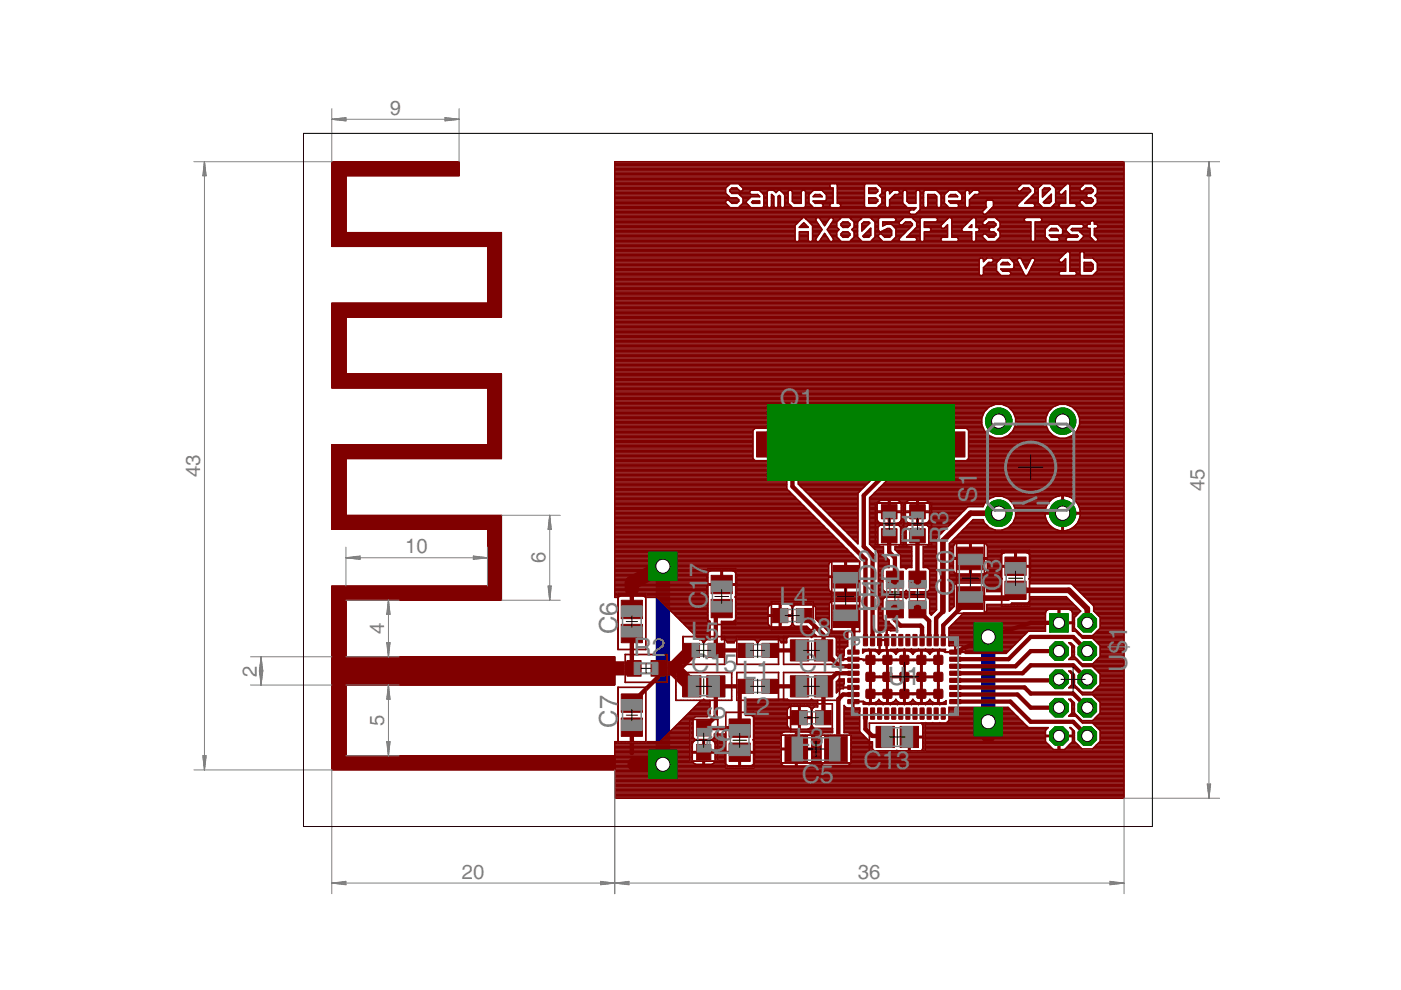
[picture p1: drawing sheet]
<svg xmlns="http://www.w3.org/2000/svg" width="297mm" height="210mm" viewBox="0 0 297 210" stroke-linecap="round" stroke-linejoin="round" font-family="sans-serif">
<defs><g id="words">
<g font-size="5.4" fill="#808080">
<text x="165.4" y="86.2">Q1</text>
<text x="207.1" y="106.7" transform="rotate(-90 207.1 106.7)">S</text>
<text x="207.1" y="103.1" transform="rotate(-90 207.1 103.1)">1</text>
<text x="195" y="111.4" transform="rotate(-90 195 111.4)">1</text>
<text x="201" y="111.4" transform="rotate(-90 201 111.4)">3</text>
<text x="195" y="115.2" transform="rotate(-90 195 115.2)">R</text>
<text x="150" y="125.3" transform="rotate(-90 150 125.3)">1</text>
<text x="150" y="122.3" transform="rotate(-90 150 122.3)">7</text>
<text x="186.5" y="125.6" transform="rotate(-90 186.5 125.6)">4</text>
<text x="190.7" y="123.3" transform="rotate(-90 190.7 123.3)">D1</text>
<text x="202.3" y="122.5" transform="rotate(-90 202.3 122.5)">10 R</text>
<text x="212.3" y="125.3" transform="rotate(-90 212.3 125.3)">C</text>
<text x="212.3" y="121.4" transform="rotate(-90 212.3 121.4)">3</text>
<text x="150" y="129.1" transform="rotate(-90 150 129.1)">C</text>
<text x="165.3" y="128.2">L4</text>
<text x="185.9" y="129.9" transform="rotate(-90 185.9 129.9)">LED2</text>
<text x="186.5" y="129.5" transform="rotate(-90 186.5 129.5)">C</text>
<text x="190.7" y="129.9" transform="rotate(-90 190.7 129.9)">L</text>
<text x="190.7" y="126.9" transform="rotate(-90 190.7 126.9)">E</text>
<text x="202.3" y="126.4" transform="rotate(-90 202.3 126.4)">C</text>
<text x="130.9" y="134.4" transform="rotate(-90 130.9 134.4)">C6</text>
<text x="146.5" y="135.6">L5</text>
<text x="169.4" y="134.9">C8</text>
<text x="184.7" y="134.1">U</text>
<text x="188.5" y="134.1">1</text>
<text x="134.3" y="139">R2</text>
<text x="146.5" y="142.5">C15</text>
<text x="157.3" y="144">L1</text>
<text x="169.4" y="142.5">C14</text>
<text x="239" y="142.5" transform="rotate(-90 239 142.5)">U$1</text>
<text x="188.3" y="145.2">U</text>
<text x="192.1" y="145.2">1</text>
<text x="130.9" y="154.3" transform="rotate(-90 130.9 154.3)">C7</text>
<text x="153.8" y="155.7" transform="rotate(-90 153.8 155.7)">16</text>
<text x="157.3" y="151.6">L</text>
<text x="160.3" y="151.6">2</text>
<text x="153.8" y="159.6" transform="rotate(-90 153.8 159.6)">C</text>
<text x="155.3" y="160.2" transform="rotate(-90 155.3 160.2)">L</text>
<text x="155.3" y="157.3" transform="rotate(-90 155.3 157.3)">6</text>
<text x="168.7" y="158.3">L</text>
<text x="171.7" y="158.3">3</text>
<text x="170" y="166">C5</text>
<text x="183.1" y="163.1">C13</text>
</g>
<g font-size="4.3" fill="#808080">
<text x="82.6" y="24.4">9</text>
<text x="42.4" y="101.2" transform="rotate(-90 42.4 101.2)">43</text>
<text x="255.4" y="104.2" transform="rotate(-90 255.4 104.2)">45</text>
<text x="85.9" y="117.3">10</text>
<text x="115.6" y="119.5" transform="rotate(-90 115.6 119.5)">6</text>
<text x="81.4" y="134.5" transform="rotate(-90 81.4 134.5)">4</text>
<text x="54.4" y="143.5" transform="rotate(-90 54.4 143.5)">2</text>
<text x="81.4" y="154" transform="rotate(-90 81.4 154)">5</text>
<text x="97.9" y="186.3">20</text>
<text x="181.9" y="186.3">36</text>
</g>
</g></defs>
<path d="M140.5 120.1v42M209.5 135v18" fill="none" stroke="#000080" stroke-width="3"/>
<path d="M222.5 130.1h4v3.9h-4z" fill="#008000" stroke="#008000" stroke-width=".21"/>
<circle cx="224.5" cy="132.1" r="1.21" fill="#fff" stroke="#000" stroke-width=".21"/>
<circle cx="230.5" cy="132.1" r="2.13" fill="#008000" stroke="#008000" stroke-width=".21"/>
<circle cx="230.5" cy="132.1" r="1.21" fill="#fff" stroke="#000" stroke-width=".21"/>
<circle cx="224.5" cy="138" r="2.13" fill="#008000" stroke="#008000" stroke-width=".21"/>
<circle cx="224.5" cy="138" r="1.21" fill="#fff" stroke="#000" stroke-width=".21"/>
<circle cx="230.5" cy="138" r="2.13" fill="#008000" stroke="#008000" stroke-width=".21"/>
<circle cx="230.5" cy="138" r="1.21" fill="#fff" stroke="#000" stroke-width=".21"/>
<circle cx="224.5" cy="144" r="2.13" fill="#008000" stroke="#008000" stroke-width=".21"/>
<circle cx="224.5" cy="144" r="1.21" fill="#fff" stroke="#000" stroke-width=".21"/>
<circle cx="230.5" cy="144" r="2.13" fill="#008000" stroke="#008000" stroke-width=".21"/>
<circle cx="230.5" cy="144" r="1.21" fill="#fff" stroke="#000" stroke-width=".21"/>
<circle cx="224.5" cy="150.1" r="2.13" fill="#008000" stroke="#008000" stroke-width=".21"/>
<circle cx="224.5" cy="150.1" r="1.21" fill="#fff" stroke="#000" stroke-width=".21"/>
<circle cx="230.5" cy="150.1" r="2.13" fill="#008000" stroke="#008000" stroke-width=".21"/>
<circle cx="230.5" cy="150.1" r="1.21" fill="#fff" stroke="#000" stroke-width=".21"/>
<circle cx="224.5" cy="156" r="2.13" fill="#008000" stroke="#008000" stroke-width=".21"/>
<circle cx="224.5" cy="156" r="1.21" fill="#fff" stroke="#000" stroke-width=".21"/>
<circle cx="230.5" cy="156" r="2.13" fill="#008000" stroke="#008000" stroke-width=".21"/>
<circle cx="230.5" cy="156" r="1.21" fill="#fff" stroke="#000" stroke-width=".21"/>
<circle cx="211.8" cy="108.8" r="2.82" fill="#008000" stroke="#008000" stroke-width=".21"/>
<circle cx="211.8" cy="108.8" r="1.52" fill="#fff" stroke="#000" stroke-width=".21"/>
<circle cx="211.8" cy="89.3" r="2.82" fill="#008000" stroke="#008000" stroke-width=".21"/>
<circle cx="211.8" cy="89.3" r="1.52" fill="#fff" stroke="#000" stroke-width=".21"/>
<circle cx="225.3" cy="108.8" r="2.82" fill="#008000" stroke="#008000" stroke-width=".21"/>
<circle cx="225.3" cy="108.8" r="1.52" fill="#fff" stroke="#000" stroke-width=".21"/>
<circle cx="225.3" cy="89.3" r="2.82" fill="#008000" stroke="#008000" stroke-width=".21"/>
<circle cx="225.3" cy="89.3" r="1.52" fill="#fff" stroke="#000" stroke-width=".21"/>
<path d="M137.5 117.1h6.1v6h-6.1z" fill="#008000" stroke="#008000" stroke-width=".21"/>
<circle cx="140.5" cy="120.1" r="1.5" fill="#fff" stroke="#000" stroke-width=".21"/>
<path d="M137.5 159h6.1v6.1h-6.1z" fill="#008000" stroke="#008000" stroke-width=".21"/>
<circle cx="140.5" cy="162.1" r="1.5" fill="#fff" stroke="#000" stroke-width=".21"/>
<path d="M206.5 132h6v6h-6z" fill="#008000" stroke="#008000" stroke-width=".21"/>
<circle cx="209.5" cy="135" r="1.5" fill="#fff" stroke="#000" stroke-width=".21"/>
<path d="M206.5 150h6v6h-6z" fill="#008000" stroke="#008000" stroke-width=".21"/>
<circle cx="209.5" cy="153" r="1.5" fill="#fff" stroke="#000" stroke-width=".21"/>
<g fill="#800000" stroke="#800000" stroke-width=".21">
<path d="M179.8 137.9l2.2-.1 .1 .1v.7l-.1 .1h-2.1l-.2-.1z" fill-rule="evenodd"/>
<path d="M179.8 139.4l2.2-.1 .1 .2v.6l-.1 .1h-2.1l-.2-.1z" fill-rule="evenodd"/>
<path d="M179.8 140.9l2.2-.1 .1 .2v.6l-.1 .1h-2.1l-.2-.1z" fill-rule="evenodd"/>
<path d="M179.8 142.3h2.2l.1 .1v.7l-.1 .1h-2.1l-.2-.1z" fill-rule="evenodd"/>
<path d="M179.8 143.8h2.2l.1 .1v.7l-.1 .1h-2.1l-.2-.1z" fill-rule="evenodd"/>
<path d="M179.8 145.3h2.2l.1 .1v.7l-.1 .1h-2.1l-.2-.1z" fill-rule="evenodd"/>
<path d="M179.8 146.9l2.2-.1 .1 .1v.7l-.1 .1h-2.1l-.2-.1z" fill-rule="evenodd"/>
<path d="M179.8 148.4l2.2-.1 .1 .1v.7l-.1 .1h-2.1l-.2-.1z" fill-rule="evenodd"/>
<path d="M183.1 150.1h.7l.1 .1v2.2l-.1 .1h-.6l-.2-.1z" fill-rule="evenodd"/>
<path d="M184.6 150.1h.7l.1 .1v2.2l-.1 .1h-.6l-.1-.1z" fill-rule="evenodd"/>
<path d="M186.1 150.1h.7l.1 .1v2.2l-.1 .1h-.6l-.1-.1z" fill-rule="evenodd"/>
<path d="M187.6 150.1h.7l.1 .1v2.2l-.1 .1h-.6l-.1-.1z" fill-rule="evenodd"/>
<path d="M189.1 150.1h.7l.1 .1v2.2l-.1 .1h-.6l-.2-.1z" fill-rule="evenodd"/>
<path d="M190.6 150.1h.7l.1 .1v2.2l-.1 .1h-.6l-.2-.1z" fill-rule="evenodd"/>
<path d="M192.1 150.1h.7l.1 .1v2.2l-.1 .1h-.6l-.2-.1z" fill-rule="evenodd"/>
<path d="M193.6 150.1h.7l.1 .1v2.2l-.1 .1h-.6l-.2-.1z" fill-rule="evenodd"/>
<path d="M195.1 150.1h.7l.1 .1v2.2l-.1 .1h-.6l-.1-.1z" fill-rule="evenodd"/>
<path d="M196.6 150.1h.7l.1 .1v2.2l-.1 .1h-.6l-.1-.1z" fill-rule="evenodd"/>
<path d="M198.1 150.1h.7l.1 .1v2.2l-.1 .1h-.6l-.2-.1z" fill-rule="evenodd"/>
<path d="M199.6 150.1h.7l.1 .1v2.2l-.1 .1h-.6l-.2-.1z" fill-rule="evenodd"/>
<path d="M201.4 148.4l2.2-.1 .2 .1v.7l-.2 .1h-2.1l-.2-.1z" fill-rule="evenodd"/>
<path d="M201.4 146.9l2.2-.1 .2 .1v.7l-.2 .1h-2.1l-.2-.1z" fill-rule="evenodd"/>
<path d="M201.4 145.3h2.2l.2 .1v.7l-.2 .1h-2.1l-.2-.1z" fill-rule="evenodd"/>
<path d="M201.4 143.8h2.2l.2 .1v.7l-.2 .1h-2.1l-.2-.1z" fill-rule="evenodd"/>
<path d="M201.4 142.3h2.2l.2 .1v.7l-.2 .1h-2.1l-.2-.1z" fill-rule="evenodd"/>
<path d="M201.4 140.9l2.2-.1 .2 .2v.6l-.2 .1h-2.1l-.2-.1z" fill-rule="evenodd"/>
<path d="M201.4 139.4l2.2-.1 .2 .2v.6l-.2 .1h-2.1l-.2-.1z" fill-rule="evenodd"/>
<path d="M201.4 137.9l2.2-.1 .2 .1v.7l-.2 .1h-2.1l-.2-.1z" fill-rule="evenodd"/>
<path d="M183.6 139.1l.3-.2 1.5 .1 .1 .2v1.5l-.3 .2-1.5-.1-.1-.2z" fill-rule="evenodd"/>
<path d="M187.3 142.6l1.5-.1 .3 .2v1.5l-.1 .2-1.5 .1-.3-.2v-1.5z" fill-rule="evenodd"/>
<path d="M190.9 139l1.5-.1 .3 .2v1.5l-.1 .2-1.5 .1-.3-.2v-1.5z" fill-rule="evenodd"/>
<path d="M187.3 139l1.5-.1 .3 .2v1.5l-.1 .2-1.5 .1-.3-.2v-1.5z" fill-rule="evenodd"/>
<path d="M183.6 142.7l.3-.2 1.5 .1 .1 .2v1.5l-.3 .2-1.5-.1-.1-.2z" fill-rule="evenodd"/>
<path d="M190.8 142.7l.3-.2 1.5 .1 .1 .2v1.5l-.3 .2-1.5-.1-.1-.2z" fill-rule="evenodd"/>
<path d="M183.6 146.3l.3-.2 1.5 .1 .1 .2v1.5l-.3 .2-1.5-.1-.1-.2z" fill-rule="evenodd"/>
<path d="M187.2 146.3l.3-.2 1.5 .1 .1 .2v1.5l-.3 .2-1.5-.1-.1-.2z" fill-rule="evenodd"/>
<path d="M190.8 146.3l.3-.2 1.5 .1 .1 .2v1.5l-.3 .2-1.5-.1-.1-.2z" fill-rule="evenodd"/>
<path d="M199.6 134.6l.7-.1 .1 .1v2.2l-.1 .1h-.6l-.2-.1z" fill-rule="evenodd"/>
<path d="M198.1 134.6l.7-.1 .1 .1v2.2l-.1 .1h-.6l-.2-.1z" fill-rule="evenodd"/>
<path d="M196.6 134.6l.7-.1 .1 .1v2.2l-.1 .1h-.6l-.1-.1z" fill-rule="evenodd"/>
<path d="M195.1 134.6l.7-.1 .1 .1v2.2l-.1 .1h-.6l-.1-.1z" fill-rule="evenodd"/>
<path d="M193.6 134.6l.7-.1 .1 .1v2.2l-.1 .1h-.6l-.2-.1z" fill-rule="evenodd"/>
<path d="M192.1 134.6l.7-.1 .1 .1v2.2l-.1 .1h-.6l-.2-.1z" fill-rule="evenodd"/>
<path d="M190.6 134.6l.7-.1 .1 .1v2.2l-.1 .1h-.6l-.2-.1z" fill-rule="evenodd"/>
<path d="M189.1 134.6l.7-.1 .1 .1v2.2l-.1 .1h-.6l-.2-.1z" fill-rule="evenodd"/>
<path d="M187.6 134.6l.7-.1 .1 .1v2.2l-.1 .1h-.6l-.1-.1z" fill-rule="evenodd"/>
<path d="M186.1 134.6l.7-.1 .1 .1v2.2l-.1 .1h-.6l-.1-.1z" fill-rule="evenodd"/>
<path d="M184.6 134.6l.7-.1 .1 .1v2.2l-.1 .1h-.6l-.1-.1z" fill-rule="evenodd"/>
<path d="M183.1 134.6l.7-.1 .1 .1v2.2l-.1 .1h-.6l-.2-.1z" fill-rule="evenodd"/>
<path d="M194.5 146.2l1.5-.1 .3 .2v1.5l-.1 .2-1.5 .1-.3-.2v-1.5z" fill-rule="evenodd"/>
<path d="M194.4 142.7l.3-.2 1.5 .1 .1 .2v1.5l-.3 .2-1.5-.1-.1-.2z" fill-rule="evenodd"/>
<path d="M194.5 139l1.5-.1 .3 .2v1.5l-.1 .2-1.5 .1-.3-.2v-1.5z" fill-rule="evenodd"/>
<path d="M198.1 146.2l1.5-.1 .3 .2v1.5l-.1 .2-1.5 .1-.3-.2v-1.5z" fill-rule="evenodd"/>
<path d="M198.1 142.6l1.5-.1 .3 .2v1.5l-.1 .2-1.5 .1-.3-.2v-1.5z" fill-rule="evenodd"/>
<path d="M198.1 139l1.5-.1 .3 .2v1.5l-.1 .2-1.5 .1-.3-.2v-1.5z" fill-rule="evenodd"/>
</g>
<g fill="#800000" stroke="#800000" stroke-width=".21">
<path d="M213.1 123.2h4.5v3.9h-4.5z"/>
<path d="M213.1 118.1h4.5v3.9h-4.5z"/>
<path d="M203 124.4h5.4v4.8h-5.4z"/>
<path d="M203 116h5.4v4.8h-5.4z"/>
<path d="M190.8 154h3.9v4.5h-3.9z"/>
<path d="M185.7 154h3.9v4.5h-3.9z"/>
<path d="M176.6 119.9h5.4v4.8h-5.4z"/>
<path d="M176.6 128.3h5.4v4.8h-5.4z"/>
<path d="M174.8 156.1h4.8v5.4h-4.8z"/>
<path d="M166.4 156.1h4.8v5.4h-4.8z"/>
<path d="M167.6 135.7h3.9v4.4h-3.9z"/>
<path d="M172.7 135.7h3.9v4.4h-3.9z"/>
<path d="M167.6 143.3h3.9v4.5h-3.9z"/>
<path d="M172.7 143.3h3.9v4.5h-3.9z"/>
<path d="M144.7 143.3h3.9v4.5h-3.9z"/>
<path d="M149.8 143.3h3.9v4.5h-3.9z"/>
<path d="M154.6 157.5h4.5v3.9h-4.5z"/>
<path d="M154.6 152.4h4.5v3.9h-4.5z"/>
<path d="M150.8 127.1h4.5v3.9h-4.5z"/>
<path d="M150.8 122h4.5v3.9h-4.5z"/>
<path d="M161.5 136.4h3.3v3h-3.3z"/>
<path d="M156.4 136.4h3.3v3h-3.3z"/>
<path d="M161.5 144h3.3v3h-3.3z"/>
<path d="M156.4 144h3.3v3h-3.3z"/>
<path d="M172.9 150.7h3.3v3h-3.3z"/>
<path d="M167.8 150.7h3.3v3h-3.3z"/>
<path d="M163.7 129h3.3v3h-3.3z"/>
<path d="M168.8 129h3.3v3h-3.3z"/>
<path d="M145 136.4h3.3v3h-3.3z"/>
<path d="M150.1 136.4h3.3v3h-3.3z"/>
<path d="M147.7 152.7h3v3.3h-3z"/>
<path d="M147.7 157.8h3v3.3h-3z"/>
<path d="M132.9 140.1h3v3.3h-3z"/>
<path d="M138 140.1h3v3.3h-3z"/>
<path d="M131.7 132.4h4.5v3.9h-4.5z"/>
<path d="M131.7 127.3h4.5v3.9h-4.5z"/>
<path d="M131.7 152.2h4.5v3.9h-4.5z"/>
<path d="M131.7 147.1h4.5v3.9h-4.5z"/>
<path d="M160.4 91.6h15.2v5.3h-15.2z"/>
<path d="M189.4 91.6h15.2v5.3h-15.2z"/>
<path d="M192.7 121.1h3.6v3.6h-3.6z"/>
<path d="M192.7 127.4h3.6v3.6h-3.6z"/>
<path d="M187.9 121.1h3.6v3.6h-3.6z"/>
<path d="M187.9 127.4h3.6v3.6h-3.6z"/>
<path d="M186.9 107h3.3v3h-3.3z"/>
<path d="M186.9 112.1h3.3v3h-3.3z"/>
<path d="M192.9 107h3.3v3h-3.3z"/>
<path d="M192.9 112.1h3.3v3h-3.3z"/>
</g>
<path d="M140.5 120.1l-6.5 3.5v1.3M146.7 137.9l-3.8 3.8M128.1 141.7h6.3M139.5 141.7h3.4M142.9 141.7l3.8 3.8M209.5 153v3M134.5 162.1h6" fill="none" stroke="#800000" stroke-width="3"/>
<g fill="none" stroke="#800000" stroke-width=".21">
<path d="M70.4 37.3h26.9v-3h-26.9v18l35.9-.1M70.4 39.9h2.9M70.4 39.8h2.9M70.4 39.7h2.9M70.4 39.6h2.9M70.4 39.5h2.9M70.4 39.4h2.9M70.4 39.3h2.9M70.4 39.2h2.9M70.4 39.1h2.9M70.4 39h2.9M70.4 38.9h2.9"/>
<path d="M70.4 38.8h2.9M70.4 38.7h2.9M70.4 38.6h2.9M70.4 38.5h2.9M70.4 38.4h2.9M70.4 38.3h2.9M70.4 38.2h2.9M70.4 38.1h2.9M70.4 38h2.9M70.4 37.9h2.9M70.4 37.8h2.9M70.4 37.7h2.9"/>
<path d="M70.4 37.6h2.9M70.4 37.5h2.9M70.4 37.4h2.9M70.4 37.3h2.9M70.4 37.2h26.9M70.4 37.1h26.9M70.4 37h26.9M70.4 36.9h26.9M70.4 36.8h26.9M70.4 36.7h26.9M70.4 36.6h26.9M70.4 36.5h26.9"/>
<path d="M70.4 36.4h26.9M70.4 36.3h26.9M70.4 36.2h26.9M70.4 36.1h26.9M70.4 36h26.9M70.4 35.9h26.9M70.4 35.8h26.9M70.4 35.7h26.9M70.4 35.6h26.9M70.4 35.5h26.9M70.4 35.4h26.9M70.4 35.3h26.9"/>
<path d="M70.4 35.2h26.9M70.4 35.1h26.9M70.4 35h26.9M70.4 34.9h26.9M70.4 34.8h26.9M70.4 34.7h26.9M70.4 34.6h26.9M70.4 34.5h26.9M70.4 34.4h26.9M70.4 34.3h26.9M73.3 37.3v12M70.4 49.3h35.9v18h-35.9"/>
<path d="M70.4 52.2h35.9M70.4 52.1h35.9M70.4 52h35.9M70.4 51.9h35.9M70.4 51.8h35.9M70.4 51.7h35.9M70.4 51.6h35.9M70.4 51.5h35.9M70.4 51.4h35.9M70.4 51.3h35.9M70.4 51.2h35.9M70.4 51.1h35.9"/>
<path d="M70.4 51h35.9M70.4 50.9h35.9M70.4 50.8h35.9M70.4 50.7h35.9M70.4 50.6h35.9M70.4 50.5h35.9M70.4 50.4h35.9M70.4 50.3h35.9M70.4 50.2h35.9M70.4 50.1h35.9M70.4 50h35.9M70.4 49.9h35.9"/>
<path d="M70.4 49.8h35.9M70.4 49.7h35.9M70.4 49.6h35.9M70.4 49.5h35.9M70.4 49.4h35.9M70.4 49.3h35.9M70.4 49.2h2.9M70.4 49.1h2.9M70.4 49h2.9M70.4 48.9h2.9M70.4 48.8h2.9M70.4 48.7h2.9"/>
<path d="M70.4 48.6h2.9M70.4 48.5h2.9M70.4 48.4h2.9M70.4 48.3h2.9M70.4 48.2h2.9M70.4 48.1h2.9M70.4 48h2.9M70.4 47.9h2.9M70.4 47.8h2.9M70.4 47.7h2.9M70.4 47.6h2.9M70.4 47.5h2.9"/>
<path d="M70.4 47.4h2.9M70.4 47.3h2.9M70.4 47.2h2.9M70.4 47.1h2.9M70.4 47h2.9M70.4 46.9h2.9M70.4 46.8h2.9M70.4 46.7h2.9M70.4 46.6h2.9M70.4 46.5h2.9M70.4 46.4h2.9M70.4 46.3h2.9"/>
<path d="M70.4 46.2h2.9M70.4 46.1h2.9M70.4 46h2.9M70.4 45.9h2.9M70.4 45.8h2.9M70.4 45.7h2.9M70.4 45.6h2.9M70.4 45.5h2.9M70.4 45.4h2.9M70.4 45.3h2.9M70.4 45.2h2.9M70.4 45.1h2.9"/>
<path d="M70.4 45h2.9M70.4 44.9h2.9M70.4 44.8h2.9M70.4 44.7h2.9M70.4 44.6h2.9M70.4 44.5h2.9M70.4 44.4h2.9M70.4 44.3h2.9M70.4 44.2h2.9M70.4 44.1h2.9M70.4 44h2.9M70.4 43.9h2.9"/>
<path d="M70.4 43.8h2.9M70.4 43.7h2.9M70.4 43.6h2.9M70.4 43.5h2.9M70.4 43.4h2.9M70.4 43.3h2.9M70.4 43.2h2.9M70.4 43.1h2.9M70.4 43h2.9M70.4 42.9h2.9M70.4 42.8h2.9M70.4 42.7h2.9"/>
<path d="M70.4 42.6h2.9M70.4 42.5h2.9M70.4 42.4h2.9M70.4 42.3h2.9M70.4 42.2h2.9M70.4 42.1h2.9M70.4 42h2.9M70.4 41.9h2.9M70.4 41.8h2.9M70.4 41.7h2.9M70.4 41.6h2.9M70.4 41.5h2.9"/>
<path d="M70.4 41.4h2.9M70.4 41.3h2.9M70.4 41.2h2.9M70.4 41.1h2.9M70.4 41h2.9M70.4 40.9h2.9M70.4 40.8h2.9M70.4 40.7h2.9M70.4 40.6h2.9M70.4 40.5h2.9M70.4 40.4h2.9M70.4 40.3h2.9"/>
<path d="M70.4 40.2h2.9M70.4 40.1h2.9M70.4 40h2.9M103.4 52.3v12M103.4 60h2.9M103.4 59.9h2.9M103.4 59.8h2.9M103.4 59.7h2.9M103.4 59.6h2.9M103.4 59.5h2.9M103.4 59.4h2.9M103.4 59.3h2.9"/>
<path d="M103.4 59.2h2.9M103.4 59.1h2.9M103.4 59h2.9M103.4 58.9h2.9M103.4 58.8h2.9M103.4 58.7h2.9M103.4 58.6h2.9M103.4 58.5h2.9M103.4 58.4h2.9M103.4 58.3h2.9M103.4 58.2h2.9M103.4 58.1h2.9"/>
<path d="M103.4 58h2.9M103.4 57.9h2.9M103.4 57.8h2.9M103.4 57.7h2.9M103.4 57.6h2.9M103.4 57.5h2.9M103.4 57.4h2.9M103.4 57.3h2.9M103.4 57.2h2.9M103.4 57.1h2.9M103.4 57h2.9M103.4 56.9h2.9"/>
<path d="M103.4 56.8h2.9M103.4 56.7h2.9M103.4 56.6h2.9M103.4 56.5h2.9M103.4 56.4h2.9M103.4 56.3h2.9M103.4 56.2h2.9M103.4 56.1h2.9M103.4 56h2.9M103.4 55.9h2.9M103.4 55.8h2.9M103.4 55.7h2.9"/>
<path d="M103.4 55.6h2.9M103.4 55.5h2.9M103.4 55.4h2.9M103.4 55.3h2.9M103.4 55.2h2.9M103.4 55.1h2.9M103.4 55h2.9M103.4 54.9h2.9M103.4 54.8h2.9M103.4 54.7h2.9M103.4 54.6h2.9M103.4 54.5h2.9"/>
<path d="M103.4 54.4h2.9M103.4 54.3h2.9M103.4 54.2h2.9M103.4 54.1h2.9M103.4 54h2.9M103.4 53.9h2.9M103.4 53.8h2.9M103.4 53.7h2.9M103.4 53.6h2.9M103.4 53.5h2.9M103.4 53.4h2.9M103.4 53.3h2.9"/>
<path d="M103.4 53.2h2.9M103.4 53.1h2.9M103.4 53h2.9M103.4 52.9h2.9M103.4 52.8h2.9M103.4 52.7h2.9M103.4 52.6h2.9M103.4 52.5h2.9M103.4 52.4h2.9M103.4 52.3h2.9M70.4 79.3h35.9v18h-35.9M70.4 80h35.9"/>
<path d="M70.4 79.9h35.9M70.4 79.8h35.9M70.4 79.7h35.9M70.4 79.6h35.9M70.4 79.5h35.9M70.4 79.4h35.9M70.4 79.3h35.9M70.4 79.2h2.9M70.4 79.1h2.9M70.4 79h2.9M70.4 78.9h2.9M70.4 78.8h2.9"/>
<path d="M70.4 78.7h2.9M70.4 78.6h2.9M70.4 78.5h2.9M70.4 78.4h2.9M70.4 78.3h2.9M70.4 78.2h2.9M70.4 78.1h2.9M70.4 78h2.9M70.4 77.9h2.9M70.4 77.8h2.9M70.4 77.7h2.9M70.4 77.6h2.9"/>
<path d="M70.4 77.5h2.9M70.4 77.4h2.9M70.4 77.3h2.9M70.4 77.2h2.9M70.4 77.1h2.9M70.4 77h2.9M70.4 76.9h2.9M70.4 76.8h2.9M70.4 76.7h2.9M70.4 76.6h2.9M70.4 76.5h2.9M70.4 76.4h2.9"/>
<path d="M70.4 76.3h2.9M70.4 76.2h2.9M70.4 76.1h2.9M70.4 76h2.9M70.4 75.9h2.9M70.4 75.8h2.9M70.4 75.7h2.9M70.4 75.6h2.9M70.4 75.5h2.9M70.4 75.4h2.9M70.4 75.3h2.9M70.4 75.2h2.9"/>
<path d="M70.4 75.1h2.9M70.4 75h2.9M70.4 74.9h2.9M70.4 74.8h2.9M70.4 74.7h2.9M70.4 74.6h2.9M70.4 74.5h2.9M70.4 74.4h2.9M70.4 74.3h2.9M70.4 74.2h2.9M70.4 74.1h2.9M70.4 74h2.9"/>
<path d="M70.4 73.9h2.9M70.4 73.8h2.9M70.4 73.7h2.9M70.4 73.6h2.9M70.4 73.5h2.9M70.4 73.4h2.9M70.4 73.3h2.9M70.4 73.2h2.9M70.4 73.1h2.9M70.4 73h2.9M70.4 72.9h2.9M70.4 72.8h2.9"/>
<path d="M70.4 72.7h2.9M70.4 72.6h2.9M70.4 72.5h2.9M70.4 72.4h2.9M70.4 72.3h2.9M70.4 72.2h2.9M70.4 72.1h2.9M70.4 72h2.9M70.4 71.9h2.9M70.4 71.8h2.9M70.4 71.7h2.9M70.4 71.6h2.9"/>
<path d="M70.4 71.5h2.9M70.4 71.4h2.9M70.4 71.3h2.9M70.4 71.2h2.9M70.4 71.1h2.9M70.4 71h2.9M70.4 70.9h2.9M70.4 70.8h2.9M70.4 70.7h2.9M70.4 70.6h2.9M70.4 70.5h2.9M70.4 70.4h2.9"/>
<path d="M70.4 70.3h2.9M70.4 70.2h2.9M70.4 70.1h2.9M70.4 70h2.9M70.4 69.9h2.9M70.4 69.8h2.9M70.4 69.7h2.9M70.4 69.6h2.9M70.4 69.5h2.9M70.4 69.4h2.9M70.4 69.3h2.9M70.4 69.2h2.9"/>
<path d="M70.4 69.1h2.9M70.4 69h2.9M70.4 68.9h2.9M70.4 68.8h2.9M70.4 68.7h2.9M70.4 68.6h2.9M70.4 68.5h2.9M70.4 68.4h2.9M70.4 68.3h2.9M70.4 68.2h2.9M70.4 68.1h2.9M70.4 68h2.9"/>
<path d="M70.4 67.9h2.9M70.4 67.8h2.9M70.4 67.7h2.9M70.4 67.6h2.9M70.4 67.5h2.9M70.4 67.4h2.9M70.4 67.3h2.9M70.4 67.2h35.9M70.4 67.1h35.9M70.4 67h35.9M70.4 66.9h35.9M70.4 66.8h35.9"/>
<path d="M70.4 66.7h35.9M70.4 66.6h35.9M70.4 66.5h35.9M70.4 66.4h35.9M70.4 66.3h35.9M70.4 66.2h35.9M70.4 66.1h35.9M70.4 66h35.9M70.4 65.9h35.9M70.4 65.8h35.9M70.4 65.7h35.9M70.4 65.6h35.9"/>
<path d="M70.4 65.5h35.9M70.4 65.4h35.9M70.4 65.3h35.9M70.4 65.2h35.9M70.4 65.1h35.9M70.4 65h35.9M70.4 64.9h35.9M70.4 64.8h35.9M70.4 64.7h35.9M70.4 64.6h35.9M70.4 64.5h35.9M70.4 64.4h35.9"/>
<path d="M70.4 64.3h35.9M73.3 67.3v12M103.4 64.2h2.9M103.4 64.1h2.9M103.4 64h2.9M103.4 63.9h2.9M103.4 63.8h2.9M103.4 63.7h2.9M103.4 63.6h2.9M103.4 63.5h2.9M103.4 63.4h2.9M103.4 63.3h2.9"/>
<path d="M103.4 63.2h2.9M103.4 63.1h2.9M103.4 63h2.9M103.4 62.9h2.9M103.4 62.8h2.9M103.4 62.7h2.9M103.4 62.6h2.9M103.4 62.5h2.9M103.4 62.4h2.9M103.4 62.3h2.9M103.4 62.2h2.9M103.4 62.1h2.9"/>
<path d="M103.4 62h2.9M103.4 61.9h2.9M103.4 61.8h2.9M103.4 61.7h2.9M103.4 61.6h2.9M103.4 61.5h2.9M103.4 61.4h2.9M103.4 61.3h2.9M103.4 61.2h2.9M103.4 61.1h2.9M103.4 61h2.9M103.4 60.9h2.9"/>
<path d="M103.4 60.8h2.9M103.4 60.7h2.9M103.4 60.6h2.9M103.4 60.5h2.9M103.4 60.4h2.9M103.4 60.3h2.9M103.4 60.2h2.9M103.4 60.1h2.9M106.3 64.2l-35.9 .1v18h35.9M70.4 99.9h2.9M70.4 99.8h2.9M70.4 99.7h2.9"/>
<path d="M70.4 99.6h2.9M70.4 99.5h2.9M70.4 99.4h2.9M70.4 99.3h2.9M70.4 99.2h2.9M70.4 99.1h2.9M70.4 99h2.9M70.4 98.9h2.9M70.4 98.8h2.9M70.4 98.7h2.9M70.4 98.6h2.9M70.4 98.5h2.9"/>
<path d="M70.4 98.4h2.9M70.4 98.3h2.9M70.4 98.2h2.9M70.4 98.1h2.9M70.4 98h2.9M70.4 97.9h2.9M70.4 97.8h2.9M70.4 97.7h2.9M70.4 97.6h2.9M70.4 97.5h2.9M70.4 97.4h2.9M70.4 97.3h2.9"/>
<path d="M70.4 97.2h35.9M70.4 97.1h35.9M70.4 97h35.9M70.4 96.9h35.9M70.4 96.8h35.9M70.4 96.7h35.9M70.4 96.6h35.9M70.4 96.5h35.9M70.4 96.4h35.9M70.4 96.3h35.9M70.4 96.2h35.9M70.4 96.1h35.9"/>
<path d="M70.4 96h35.9M70.4 95.9h35.9M70.4 95.8h35.9M70.4 95.7h35.9M70.4 95.6h35.9M70.4 95.5h35.9M70.4 95.4h35.9M70.4 95.3h35.9M70.4 95.2h35.9M70.4 95.1h35.9M70.4 95h35.9M70.4 94.9h35.9"/>
<path d="M70.4 94.8h35.9M70.4 94.7h35.9M70.4 94.6h35.9M70.4 94.5h35.9M70.4 94.4h35.9M70.4 94.3h35.9M70.4 82.2h35.9M70.4 82.1h35.9M70.4 82h35.9M70.4 81.9h35.9M70.4 81.8h35.9M70.4 81.7h35.9"/>
<path d="M70.4 81.6h35.9M70.4 81.5h35.9M70.4 81.4h35.9M70.4 81.3h35.9M70.4 81.2h35.9M70.4 81.1h35.9M70.4 81h35.9M70.4 80.9h35.9M70.4 80.8h35.9M70.4 80.7h35.9M70.4 80.6h35.9M70.4 80.5h35.9"/>
<path d="M70.4 80.4h35.9M70.4 80.3h35.9M70.4 80.2h35.9M70.4 80.1h35.9M73.3 97.3v12M103.4 82.3v12M103.4 94.2h2.9M103.4 94.1h2.9M103.4 94h2.9M103.4 93.9h2.9M103.4 93.8h2.9M103.4 93.7h2.9"/>
<path d="M103.4 93.6h2.9M103.4 93.5h2.9M103.4 93.4h2.9M103.4 93.3h2.9M103.4 93.2h2.9M103.4 93.1h2.9M103.4 93h2.9M103.4 92.9h2.9M103.4 92.8h2.9M103.4 92.7h2.9M103.4 92.6h2.9M103.4 92.5h2.9"/>
<path d="M103.4 92.4h2.9M103.4 92.3h2.9M103.4 92.2h2.9M103.4 92.1h2.9M103.4 92h2.9M103.4 91.9h2.9M103.4 91.8h2.9M103.4 91.7h2.9M103.4 91.6h2.9M103.4 91.5h2.9M103.4 91.4h2.9M103.4 91.3h2.9"/>
<path d="M103.4 91.2h2.9M103.4 91.1h2.9M103.4 91h2.9M103.4 90.9h2.9M103.4 90.8h2.9M103.4 90.7h2.9M103.4 90.6h2.9M103.4 90.5h2.9M103.4 90.4h2.9M103.4 90.3h2.9M103.4 90.2h2.9M103.4 90.1h2.9"/>
<path d="M103.4 90h2.9M103.4 89.9h2.9M103.4 89.8h2.9M103.4 89.7h2.9M103.4 89.6h2.9M103.4 89.5h2.9M103.4 89.4h2.9M103.4 89.3h2.9M103.4 89.2h2.9M103.4 89.1h2.9M103.4 89h2.9M103.4 88.9h2.9"/>
<path d="M103.4 88.8h2.9M103.4 88.7h2.9M103.4 88.6h2.9M103.4 88.5h2.9M103.4 88.4h2.9M103.4 88.3h2.9M103.4 88.2h2.9M103.4 88.1h2.9M103.4 88h2.9M103.4 87.9h2.9M103.4 87.8h2.9M103.4 87.7h2.9"/>
<path d="M103.4 87.6h2.9M103.4 87.5h2.9M103.4 87.4h2.9M103.4 87.3h2.9M103.4 87.2h2.9M103.4 87.1h2.9M103.4 87h2.9M103.4 86.9h2.9M103.4 86.8h2.9M103.4 86.7h2.9M103.4 86.6h2.9M103.4 86.5h2.9"/>
<path d="M103.4 86.4h2.9M103.4 86.3h2.9M103.4 86.2h2.9M103.4 86.1h2.9M103.4 86h2.9M103.4 85.9h2.9M103.4 85.8h2.9M103.4 85.7h2.9M103.4 85.6h2.9M103.4 85.5h2.9M103.4 85.4h2.9M103.4 85.3h2.9"/>
<path d="M103.4 85.2h2.9M103.4 85.1h2.9M103.4 85h2.9M103.4 84.9h2.9M103.4 84.8h2.9M103.4 84.7h2.9M103.4 84.6h2.9M103.4 84.5h2.9M103.4 84.4h2.9M103.4 84.3h2.9M103.4 84.2h2.9M103.4 84.1h2.9"/>
<path d="M103.4 84h2.9M103.4 83.9h2.9M103.4 83.8h2.9M103.4 83.7h2.9M103.4 83.6h2.9M103.4 83.5h2.9M103.4 83.4h2.9M103.4 83.3h2.9M103.4 83.2h2.9M103.4 83.1h2.9M103.4 83h2.9M103.4 82.9h2.9"/>
<path d="M103.4 82.8h2.9M103.4 82.7h2.9M103.4 82.6h2.9M103.4 82.5h2.9M103.4 82.4h2.9M103.4 82.3h2.9M106.3 94.2l-35.9 .1v17.9h35.9M70.4 109.2l35.9 .1v18h-35.9M70.4 112.2h35.9M70.4 112.1h35.9M70.4 112h35.9M70.4 111.9h35.9"/>
<path d="M70.4 111.8h35.9M70.4 111.7h35.9M70.4 111.6h35.9M70.4 111.5h35.9M70.4 111.4h35.9M70.4 111.3h35.9M70.4 111.2h35.9M70.4 111.1h35.9M70.4 111h35.9M70.4 110.9h35.9M70.4 110.8h35.9M70.4 110.7h35.9"/>
<path d="M70.4 110.6h35.9M70.4 110.5h35.9M70.4 110.4h35.9M70.4 110.3h35.9M70.4 110.2h35.9M70.4 110.1h35.9M70.4 110h35.9M70.4 109.9h35.9M70.4 109.8h35.9M70.4 109.7h35.9M70.4 109.6h35.9M70.4 109.5h35.9"/>
<path d="M70.4 109.4h35.9M70.4 109.3h35.9M70.4 109.2h2.9M70.4 109.1h2.9M70.4 109h2.9M70.4 108.9h2.9M70.4 108.8h2.9M70.4 108.7h2.9M70.4 108.6h2.9M70.4 108.5h2.9M70.4 108.4h2.9M70.4 108.3h2.9"/>
<path d="M70.4 108.2h2.9M70.4 108.1h2.9M70.4 108h2.9M70.4 107.9h2.9M70.4 107.8h2.9M70.4 107.7h2.9M70.4 107.6h2.9M70.4 107.5h2.9M70.4 107.4h2.9M70.4 107.3h2.9M70.4 107.2h2.9M70.4 107.1h2.9"/>
<path d="M70.4 107h2.9M70.4 106.9h2.9M70.4 106.8h2.9M70.4 106.7h2.9M70.4 106.6h2.9M70.4 106.5h2.9M70.4 106.4h2.9M70.4 106.3h2.9M70.4 106.2h2.9M70.4 106.1h2.9M70.4 106h2.9M70.4 105.9h2.9"/>
<path d="M70.4 105.8h2.9M70.4 105.7h2.9M70.4 105.6h2.9M70.4 105.5h2.9M70.4 105.4h2.9M70.4 105.3h2.9M70.4 105.2h2.9M70.4 105.1h2.9M70.4 105h2.9M70.4 104.9h2.9M70.4 104.8h2.9M70.4 104.7h2.9"/>
<path d="M70.4 104.6h2.9M70.4 104.5h2.9M70.4 104.4h2.9M70.4 104.3h2.9M70.4 104.2h2.9M70.4 104.1h2.9M70.4 104h2.9M70.4 103.9h2.9M70.4 103.8h2.9M70.4 103.7h2.9M70.4 103.6h2.9M70.4 103.5h2.9"/>
<path d="M70.4 103.4h2.9M70.4 103.3h2.9M70.4 103.2h2.9M70.4 103.1h2.9M70.4 103h2.9M70.4 102.9h2.9M70.4 102.8h2.9M70.4 102.7h2.9M70.4 102.6h2.9M70.4 102.5h2.9M70.4 102.4h2.9M70.4 102.3h2.9"/>
<path d="M70.4 102.2h2.9M70.4 102.1h2.9M70.4 102h2.9M70.4 101.9h2.9M70.4 101.8h2.9M70.4 101.7h2.9M70.4 101.6h2.9M70.4 101.5h2.9M70.4 101.4h2.9M70.4 101.3h2.9M70.4 101.2h2.9M70.4 101.1h2.9"/>
<path d="M70.4 101h2.9M70.4 100.9h2.9M70.4 100.8h2.9M70.4 100.7h2.9M70.4 100.6h2.9M70.4 100.5h2.9M70.4 100.4h2.9M70.4 100.3h2.9M70.4 100.2h2.9M70.4 100.1h2.9M70.4 100h2.9M103.4 112.2v12"/>
<path d="M103.4 120h2.9M103.4 119.9h2.9M103.4 119.8h2.9M103.4 119.7h2.9M103.4 119.6h2.9M103.4 119.5h2.9M103.4 119.4h2.9M103.4 119.3h2.9M103.4 119.2h2.9M103.4 119.1h2.9M103.4 119h2.9M103.4 118.9h2.9"/>
<path d="M103.4 118.8h2.9M103.4 118.7h2.9M103.4 118.6h2.9M103.4 118.5h2.9M103.4 118.4h2.9M103.4 118.3h2.9M103.4 118.2h2.9M103.4 118.1h2.9M103.4 118h2.9M103.4 117.9h2.9M103.4 117.8h2.9M103.4 117.7h2.9"/>
<path d="M103.4 117.6h2.9M103.4 117.5h2.9M103.4 117.4h2.9M103.4 117.3h2.9M103.4 117.2h2.9M103.4 117.1h2.9M103.4 117h2.9M103.4 116.9h2.9M103.4 116.8h2.9M103.4 116.7h2.9M103.4 116.6h2.9M103.4 116.5h2.9"/>
<path d="M103.4 116.4h2.9M103.4 116.3h2.9M103.4 116.2h2.9M103.4 116.1h2.9M103.4 116h2.9M103.4 115.9h2.9M103.4 115.8h2.9M103.4 115.7h2.9M103.4 115.6h2.9M103.4 115.5h2.9M103.4 115.4h2.9M103.4 115.3h2.9"/>
<path d="M103.4 115.2h2.9M103.4 115.1h2.9M103.4 115h2.9M103.4 114.9h2.9M103.4 114.8h2.9M103.4 114.7h2.9M103.4 114.6h2.9M103.4 114.5h2.9M103.4 114.4h2.9M103.4 114.3h2.9M103.4 114.2h2.9M103.4 114.1h2.9"/>
<path d="M103.4 114h2.9M103.4 113.9h2.9M103.4 113.8h2.9M103.4 113.7h2.9M103.4 113.6h2.9M103.4 113.5h2.9M103.4 113.4h2.9M103.4 113.3h2.9M103.4 113.2h2.9M103.4 113.1h2.9M103.4 113h2.9M103.4 112.9h2.9"/>
<path d="M103.4 112.8h2.9M103.4 112.7h2.9M103.4 112.6h2.9M103.4 112.5h2.9M103.4 112.4h2.9M103.4 112.3h2.9M70.4 139.2l59.9 .1v5.9h-59.9M70.4 140h59.9M70.4 139.9h59.9M70.4 139.8h59.9M70.4 139.7h59.9M70.4 139.6h59.9"/>
<path d="M70.4 139.5h59.9M70.4 139.4h59.9M70.4 139.3h59.9M70.4 139.2h2.9M70.4 139.1h2.9M70.4 139h2.9M70.4 138.9h2.9M70.4 138.8h2.9M70.4 138.7h2.9M70.4 138.6h2.9M70.4 138.5h2.9M70.4 138.4h2.9"/>
<path d="M70.4 138.3h2.9M70.4 138.2h2.9M70.4 138.1h2.9M70.4 138h2.9M70.4 137.9h2.9M70.4 137.8h2.9M70.4 137.7h2.9M70.4 137.6h2.9M70.4 137.5h2.9M70.4 137.4h2.9M70.4 137.3h2.9M70.4 137.2h2.9"/>
<path d="M70.4 137.1h2.9M70.4 137h2.9M70.4 136.9h2.9M70.4 136.8h2.9M70.4 136.7h2.9M70.4 136.6h2.9M70.4 136.5h2.9M70.4 136.4h2.9M70.4 136.3h2.9M70.4 136.2h2.9M70.4 136.1h2.9M70.4 136h2.9"/>
<path d="M70.4 135.9h2.9M70.4 135.8h2.9M70.4 135.7h2.9M70.4 135.6h2.9M70.4 135.5h2.9M70.4 135.4h2.9M70.4 135.3h2.9M70.4 135.2h2.9M70.4 135.1h2.9M70.4 135h2.9M70.4 134.9h2.9M70.4 134.8h2.9"/>
<path d="M70.4 134.7h2.9M70.4 134.6h2.9M70.4 134.5h2.9M70.4 134.4h2.9M70.4 134.3h2.9M70.4 134.2h2.9M70.4 134.1h2.9M70.4 134h2.9M70.4 133.9h2.9M70.4 133.8h2.9M70.4 133.7h2.9M70.4 133.6h2.9"/>
<path d="M70.4 133.5h2.9M70.4 133.4h2.9M70.4 133.3h2.9M70.4 133.2h2.9M70.4 133.1h2.9M70.4 133h2.9M70.4 132.9h2.9M70.4 132.8h2.9M70.4 132.7h2.9M70.4 132.6h2.9M70.4 132.5h2.9M70.4 132.4h2.9"/>
<path d="M70.4 132.3h2.9M70.4 132.2h2.9M70.4 132.1h2.9M70.4 132h2.9M70.4 131.9h2.9M70.4 131.8h2.9M70.4 131.7h2.9M70.4 131.6h2.9M70.4 131.5h2.9M70.4 131.4h2.9M70.4 131.3h2.9M70.4 131.2h2.9"/>
<path d="M70.4 131.1h2.9M70.4 131h2.9M70.4 130.9h2.9M70.4 130.8h2.9M70.4 130.7h2.9M70.4 130.6h2.9M70.4 130.5h2.9M70.4 130.4h2.9M70.4 130.3h2.9M70.4 130.2h2.9M70.4 130.1h2.9M70.4 130h2.9"/>
<path d="M70.4 129.9h2.9M70.4 129.8h2.9M70.4 129.7h2.9M70.4 129.6h2.9M70.4 129.5h2.9M70.4 129.4h2.9M70.4 129.3h2.9M70.4 129.2h2.9M70.4 129.1h2.9M70.4 129h2.9M70.4 128.9h2.9M70.4 128.8h2.9"/>
<path d="M70.4 128.7h2.9M70.4 128.6h2.9M70.4 128.5h2.9M70.4 128.4h2.9M70.4 128.3h2.9M70.4 128.2h2.9M70.4 128.1h2.9M70.4 128h2.9M70.4 127.9h2.9M70.4 127.8h2.9M70.4 127.7h2.9M70.4 127.6h2.9"/>
<path d="M70.4 127.5h2.9M70.4 127.4h2.9M70.4 127.3h2.9M70.4 127.2h35.9M70.4 127.1h35.9M70.4 127h35.9M70.4 126.9h35.9M70.4 126.8h35.9M70.4 126.7h35.9M70.4 126.6h35.9M70.4 126.5h35.9M70.4 126.4h35.9"/>
<path d="M70.4 126.3h35.9M70.4 126.2h35.9M70.4 126.1h35.9M70.4 126h35.9M70.4 125.9h35.9M70.4 125.8h35.9M70.4 125.7h35.9M70.4 125.6h35.9M70.4 125.5h35.9M70.4 125.4h35.9M70.4 125.3h35.9M70.4 125.2h35.9"/>
<path d="M70.4 125.1h35.9M70.4 125h35.9M70.4 124.9h35.9M70.4 124.8h35.9M70.4 124.7h35.9M70.4 124.6h35.9M70.4 124.5h35.9M70.4 124.4h35.9M70.4 124.3h35.9M73.3 127.3v14.9M103.4 124.2h2.9M103.4 124.1h2.9"/>
<path d="M103.4 124h2.9M103.4 123.9h2.9M103.4 123.8h2.9M103.4 123.7h2.9M103.4 123.6h2.9M103.4 123.5h2.9M103.4 123.4h2.9M103.4 123.3h2.9M103.4 123.2h2.9M103.4 123.1h2.9M103.4 123h2.9M103.4 122.9h2.9"/>
<path d="M103.4 122.8h2.9M103.4 122.7h2.9M103.4 122.6h2.9M103.4 122.5h2.9M103.4 122.4h2.9M103.4 122.3h2.9M103.4 122.2h2.9M103.4 122.1h2.9M103.4 122h2.9M103.4 121.9h2.9M103.4 121.8h2.9M103.4 121.7h2.9"/>
<path d="M103.4 121.6h2.9M103.4 121.5h2.9M103.4 121.4h2.9M103.4 121.3h2.9M103.4 121.2h2.9M103.4 121.1h2.9M103.4 121h2.9M103.4 120.9h2.9M103.4 120.8h2.9M103.4 120.7h2.9M103.4 120.6h2.9M103.4 120.5h2.9"/>
<path d="M103.4 120.4h2.9M103.4 120.3h2.9M103.4 120.2h2.9M103.4 120.1h2.9M106.3 124.3l-35.9-.1v39h59.9v-2.9l-59.9-.1M70.4 160h2.9M70.4 159.9h2.9M70.4 159.8h2.9M70.4 159.7h2.9M70.4 159.6h2.9M70.4 159.5h2.9M70.4 159.4h2.9"/>
<path d="M70.4 159.3h2.9M70.4 159.2h2.9M70.4 159.1h2.9M70.4 159h2.9M70.4 158.9h2.9M70.4 158.8h2.9M70.4 158.7h2.9M70.4 158.6h2.9M70.4 158.5h2.9M70.4 158.4h2.9M70.4 158.3h2.9M70.4 158.2h2.9"/>
<path d="M70.4 158.1h2.9M70.4 158h2.9M70.4 157.9h2.9M70.4 157.8h2.9M70.4 157.7h2.9M70.4 157.6h2.9M70.4 157.5h2.9M70.4 157.4h2.9M70.4 157.3h2.9M70.4 157.2h2.9M70.4 157.1h2.9M70.4 157h2.9"/>
<path d="M70.4 156.9h2.9M70.4 156.8h2.9M70.4 156.7h2.9M70.4 156.6h2.9M70.4 156.5h2.9M70.4 156.4h2.9M70.4 156.3h2.9M70.4 156.2h2.9M70.4 156.1h2.9M70.4 156h2.9M70.4 155.9h2.9M70.4 155.8h2.9"/>
<path d="M70.4 155.7h2.9M70.4 155.6h2.9M70.4 155.5h2.9M70.4 155.4h2.9M70.4 155.3h2.9M70.4 155.2h2.9M70.4 155.1h2.9M70.4 155h2.9M70.4 154.9h2.9M70.4 154.8h2.9M70.4 154.7h2.9M70.4 154.6h2.9"/>
<path d="M70.4 154.5h2.9M70.4 154.4h2.9M70.4 154.3h2.9M70.4 154.2h2.9M70.4 154.1h2.9M70.4 154h2.9M70.4 153.9h2.9M70.4 153.8h2.9M70.4 153.7h2.9M70.4 153.6h2.9M70.4 153.5h2.9M70.4 153.4h2.9"/>
<path d="M70.4 153.3h2.9M70.4 153.2h2.9M70.4 153.1h2.9M70.4 153h2.9M70.4 152.9h2.9M70.4 152.8h2.9M70.4 152.7h2.9M70.4 152.6h2.9M70.4 152.5h2.9M70.4 152.4h2.9M70.4 152.3h2.9M70.4 152.2h2.9"/>
<path d="M70.4 152.1h2.9M70.4 152h2.9M70.4 151.9h2.9M70.4 151.8h2.9M70.4 151.7h2.9M70.4 151.6h2.9M70.4 151.5h2.9M70.4 151.4h2.9M70.4 151.3h2.9M70.4 151.2h2.9M70.4 151.1h2.9M70.4 151h2.9"/>
<path d="M70.4 150.9h2.9M70.4 150.8h2.9M70.4 150.7h2.9M70.4 150.6h2.9M70.4 150.5h2.9M70.4 150.4h2.9M70.4 150.3h2.9M70.4 150.2h2.9M70.4 150.1h2.9M70.4 150h2.9M70.4 149.9h2.9M70.4 149.8h2.9"/>
<path d="M70.4 149.7h2.9M70.4 149.6h2.9M70.4 149.5h2.9M70.4 149.4h2.9M70.4 149.3h2.9M70.4 149.2h2.9M70.4 149.1h2.9M70.4 149h2.9M70.4 148.9h2.9M70.4 148.8h2.9M70.4 148.7h2.9M70.4 148.6h2.9"/>
<path d="M70.4 148.5h2.9M70.4 148.4h2.9M70.4 148.3h2.9M70.4 148.2h2.9M70.4 148.1h2.9M70.4 148h2.9M70.4 147.9h2.9M70.4 147.8h2.9M70.4 147.7h2.9M70.4 147.6h2.9M70.4 147.5h2.9M70.4 147.4h2.9"/>
<path d="M70.4 147.3h2.9M70.4 147.2h2.9M70.4 147.1h2.9M70.4 147h2.9M70.4 146.9h2.9M70.4 146.8h2.9M70.4 146.7h2.9M70.4 146.6h2.9M70.4 146.5h2.9M70.4 146.4h2.9M70.4 146.3h2.9M70.4 146.2h2.9"/>
<path d="M70.4 146.1h2.9M70.4 146h2.9M70.4 145.9h2.9M70.4 145.8h2.9M70.4 145.7h2.9M70.4 145.6h2.9M70.4 145.5h2.9M70.4 145.4h2.9M70.4 145.3h2.9M70.4 145.2h59.9M70.4 145.1h59.9M70.4 145h59.9"/>
<path d="M70.4 144.9h59.9M70.4 144.8h59.9M70.4 144.7h59.9M70.4 144.6h59.9M70.4 144.5h59.9M70.4 144.4h59.9M70.4 144.3h59.9M70.4 144.2h59.9M70.4 144.1h59.9M70.4 144h59.9M70.4 143.9h59.9M70.4 143.8h59.9"/>
<path d="M70.4 143.7h59.9M70.4 143.6h59.9M70.4 143.5h59.9M70.4 143.4h59.9M70.4 143.3h59.9M70.4 143.2h59.9M70.4 143.1h59.9M70.4 143h59.9M70.4 142.9h59.9M70.4 142.8h59.9M70.4 142.7h59.9M70.4 142.6h59.9"/>
<path d="M70.4 142.5h59.9M70.4 142.4h59.9M70.4 142.3h59.9M70.4 142.2h59.9M70.4 142.1h59.9M70.4 142h59.9M70.4 141.9h59.9M70.4 141.8h59.9M70.4 141.7h59.9M70.4 141.6h59.9M70.4 141.5h59.9M70.4 141.4h59.9"/>
<path d="M70.4 141.3h59.9M70.4 141.2h59.9M70.4 141.1h59.9M70.4 141h59.9M70.4 140.9h59.9M70.4 140.8h59.9M70.4 140.7h59.9M70.4 140.6h59.9M70.4 140.5h59.9M70.4 140.4h59.9M70.4 140.3h59.9M70.4 140.2h59.9"/>
<path d="M70.4 140.1h59.9M73.3 145.2v15.1M70.4 163.2h59.9M70.4 163.1h59.9M70.4 163h59.9M70.4 162.9h59.9M70.4 162.8h59.9M70.4 162.7h59.9M70.4 162.6h59.9M70.4 162.5h59.9M70.4 162.4h59.9M70.4 162.3h59.9"/>
<path d="M70.4 162.2h59.9M70.4 162.1h59.9M70.4 162h59.9M70.4 161.9h59.9M70.4 161.8h59.9M70.4 161.7h59.9M70.4 161.6h59.9M70.4 161.5h59.9M70.4 161.4h59.9M70.4 161.3h59.9M70.4 161.2h59.9M70.4 161.1h59.9"/>
<path d="M70.4 161h59.9M70.4 160.9h59.9M70.4 160.8h59.9M70.4 160.7h59.9M70.4 160.6h59.9M70.4 160.5h59.9M70.4 160.4h59.9M70.4 160.3h59.9M70.4 160.2h2.9M70.4 160.1h2.9"/>
</g>
<g fill="none" stroke="#800000" stroke-width=".32">
<path d="M130.3 38.9h108M130.3 40h23.5M130.3 39.7h23.7M130.3 39.4h24M130.3 39.2h24.3M130.3 38.6h108M130.3 38.4h108M130.3 38.1h108M130.3 37.8h108M130.3 37.5h108M130.3 37.3h108M130.3 37h108"/>
<path d="M130.3 36.7h108M130.3 36.5h108M130.3 36.2h108M130.3 35.9h108M130.3 35.7h108M130.3 35.4h108M130.3 35.1h108M130.3 34.9h108M130.3 34.6h108M130.3 34.3h108M154.5 39.2l-.7 .7v1.1l1 .9h1.4l.4 .5v.3M154.5 39.2h.1"/>
<path d="M154.8 38.9l-.3 .3M155 40h1.3M156.6 38.9l.9 1v.4l-.2 .2h-.4l-.7-.7h-1l-.5 .5v.3l.5 .4h3.8M156.8 39.2h19.2M156.8 39.2h.1M157.1 39.4h18.8M157.4 39.7h18.7M157.5 40h19.1M176.2 38.9l-.3 .3v.4l.3 .2h.4v3.3h-.4l-.3 .3v.4l.3 .2h1.8l.2-.2v-.4l-.2-.3h-.5v-3.9l-.2-.3M177.5 39.2h5.8M177.5 40h5.8M177.5 39.7h5.8"/>
<path d="M177.5 39.4h5.8M183.6 38.9l-.3 .3v4.6l.3 .2h2.4l1-.9v-1.1l-.5-.5 .5-.5v-1.1l-.7-.7M184.2 39.8h1.5l.4 .5v.3l-.4 .4h-1.5zM184.2 40h1.6M186 38.9l.3 .3M186.3 39.2h30.1M186.3 39.2h.1M186.5 39.4h29.7M186.8 39.7h29.1M187 40h28.7M216.4 39.2h.1M216.7 38.9l-1 1v.4l.3 .2h.3l.7-.7h1.1l.4 .5v.3l-2.8 2.8v.4l.3 .2h3.1l.3-.2v-.4l-.3-.3h-1.8l2.1-2.1v-1.1l-.7-.7"/>
<path d="M216.9 40h1.3M218.4 38.9l.3 .3M218.7 39.2h2.1M218.7 39.2h.1M218.9 39.4h1.7M219.2 39.7h1.1M219.4 40h.7M220.8 39.2h.1M221.1 38.9l-1 1v3.2l1 .9h1.8l.9-.9v-3.2l-.7-.7M221.3 40h1.3M222.9 38.9l.2 .3M223.1 39.2h2.9"/>
<path d="M223.1 39.2h.1M223.4 39.4h2.3M223.6 39.7h1.8M223.8 40h1.3M225.9 39.2h.1M226.2 38.9l-1.7 1.7v.4l.3 .2h.4l.7-.7M226.6 38.9l.2 .3v3.9h1.2l.2 .3v.4l-.2 .2h-3.2l-.3-.2v-.4l.3-.3h1.1v-2.6M226.8 39.2h2.9M226.8 40h2.2M226.8 39.7h2.4M226.8 39.4h2.6M229.7 39.2l-.7 .7v.4l.2 .2h.4l.7-.7h1l.5 .5v.3l-.5 .4h-4.5"/>
<path d="M229.7 39.2h.1M229.9 38.9l-.2 .3M230.2 40h1.3M231.7 38.9l.3 .3M231.9 39.2h6.4M232 39.2l.7 .7v1.1l-.5 .5 .5 .5v1.1l-.3 .2M232 39.2h.1M232.2 39.4h6.1M232.5 39.7h5.8M232.7 40h5.6M130.3 41h23.6M130.3 54.7h85.7"/>
<path d="M130.3 47.8h38.3M130.3 49.6h38.3M130.3 42.4h26.3M130.3 59.8h108M130.3 59.5h108M130.3 59.3h108M130.3 59h108M130.3 58.7h108M130.3 58.5h108M130.3 58.2h77.3M130.3 57.9h77.3M130.3 57.7h77.3"/>
<path d="M130.3 57.4h77.3M130.3 57.1h77.3M130.3 56.9h77.3M130.3 56.6h77.3M130.3 56.3h77.3M130.3 56.1h77.3M130.3 55.8h77.3M130.3 55.5h77.3M130.3 55.3h77.3M130.3 55h77.3M130.3 54.5h94.8M130.3 54.2h95"/>
<path d="M130.3 53.9h95.3M130.3 53.7h95.6M130.3 53.4h95.8M130.3 53.1h108M130.3 52.9h108M130.3 52.6h108M130.3 52.3h108M130.3 52h108M130.3 51.8h108M130.3 51.5h108M130.3 51.2h43M130.3 51h38.3"/>
<path d="M130.3 50.7h38.3M130.3 50.4h38.3M130.3 50.2h38.3M130.3 49.9h38.3M130.3 49.4h38.3M130.3 49.1h38.3M130.3 48.8h38.3M130.3 48.6h38.3M130.3 48.3h38.3M130.3 48h38.3M130.3 47.5h38.6M130.3 47.2h38.8"/>
<path d="M130.3 46.9h39.1M130.3 46.7h39.4M130.3 46.4h39.6M130.3 46.1h39.9M130.3 45.9h108M130.3 45.6h108M130.3 45.3h62.7M130.3 45.1h62.5M130.3 44.8h62.5M130.3 44.3h63.7M130.3 44h24.5M130.3 43.7h24.2"/>
<path d="M130.3 43.5h23.9M130.3 43.2h23.7M130.3 42.9h23.5M130.3 42.7h23.6M130.3 42.1h26.1M130.3 41.8h24.4M130.3 41.6h24.2M130.3 41.3h23.9M130.3 40.8h23.5M130.3 40.5h23.5M130.3 40.2h23.5M154.5 42.4l.7 .7h1l.4-.4"/>
<path d="M154.7 42.7h1.9M154.7 40.5h2.2M154.8 40.2h1.8M154.9 40.8h4M155 42.9h1.4M156.6 41l.9 1v1.1l-.9 .9h-1.8l-1-.9v-.4l.3-.3M156.6 44h2.6M156.8 41.3h3.9M156.9 43.7h2M157.1 43.5h1.5M157.1 41.6h3.9M157.3 40.5h1.7"/>
<path d="M157.4 41.8h1.7M157.4 43.2h1M157.5 42.4h1.1M157.5 42.9h.7M157.5 42.7h.8M157.5 42.1h1.3M157.5 40.2h19.1M158.9 40.6l.3-.3h1.8l.9 1v2.5l-.2 .2h-2.5l-1-.9v-.4l1-1h1.9l-.5-.5h-1.4l-.3-.2zM158.9 42h.1M159.3 42.9l.3-.3h1.5v.5h-1.5zM159.4 42.9h1.7M159.6 42.7h1.5"/>
<path d="M161.2 40.5h1.6M161.4 40.8h1.3M161.7 41h1M161.7 44h1.2M161.9 42.4h.8M161.9 43.7h.8M161.9 43.5h.8M161.9 43.2h.8M161.9 42.9h.8M161.9 42.7h.8M161.9 42.1h.8M161.9 41.8h.8"/>
<path d="M161.9 41.6h.8M161.9 41.3h.8M162.7 40.6l.2-.3h1.1l.5 .5 .5-.5h.4l1 1v2.5l-.3 .2h-.4l-.2-.2v-2.1l-.3-.3-.2 .3v2.1l-.3 .2h-.4l-.2-.2v-2.1l-.5-.5v2.6l-.3 .2h-.4l-.2-.2zM163.3 44h1M163.6 42.4h.5M163.6 43.7h.5M163.6 43.5h.5M163.6 43.2h.5M163.6 42.9h.5M163.6 42.7h.5M163.6 42.1h.5M163.6 41.8h.5"/>
<path d="M163.6 41.6h.4M163.6 41.3h.1M164.2 40.5h.6M164.5 40.8h.1M164.7 44h1M165 42.4h.5M165 43.7h.5M165 43.5h.5M165 43.2h.5M165 42.9h.5M165 42.7h.5M165 42.1h.5"/>
<path d="M165 41.8h.5M165.1 41.6h.3M165.6 40.5h1.6M165.9 40.8h1.2M166.1 41h1M166.1 44h1.9M166.4 42.4h.7M166.4 43.7h1.3M166.4 43.5h1.1M166.4 43.2h.8M166.4 42.9h.7M166.4 42.7h.7"/>
<path d="M166.4 42.1h.7M166.4 41.8h.7M166.4 41.6h.7M166.4 41.3h.7M167.1 40.6l.3-.3h.3l.3 .3v2.1l.4 .4h1.5v-2.5l.3-.3h.3l.3 .3v3.2l-.3 .2h-2.4l-1-.9zM167.9 40.5h2.1M168 41h1.9M168 42.4h1.9M168 42.7h1.9M168 42.1h1.9M168 41.8h1.9M168 41.6h1.9"/>
<path d="M168 41.3h1.9M168 40.8h1.9M168.2 42.9h1.7M168.6 51l.2 .2h.4l.3-.2M169.5 51h1.9M169.5 51v-1.9h1.9v1.9M169.5 49.6h1.9M169.5 50.7h1.9M169.5 50.4h1.9M169.5 50.2h1.9M169.5 49.9h1.9M169.5 49.4h1.9"/>
<path d="M169.6 48h1.6M169.9 47.8h1M170 46.4l.2-.3h.4l.3 .3M170 46.4h.1M170 46.4l-1.4 1.4v3.2M170.2 47.5h.5M170.4 47.2l1 1h-1.9zM170.6 44h1.8M170.6 46.1h2.7M170.7 40.5h1.6M170.8 41h.9M170.8 42.4h.7"/>
<path d="M170.8 43.7h1.4M170.8 43.5h1.1M170.8 43.2h.8M170.8 42.9h.7M170.8 42.7h.7M170.8 42.1h.7M170.8 41.8h.7M170.8 41.6h.7M170.8 41.3h.7M170.8 40.8h1.2M170.9 46.4l1.3 1.4M170.9 46.4h2.1"/>
<path d="M171.2 46.7h1.8M171.4 51l.2 .2h.4l.3-.2M171.4 46.9h1.7M171.7 47.2h1.6M172 47.5h1.5M172.2 47.8h1.5M172.2 47.8l.1 3.2M172.3 51h.7M172.3 49.6h1.4M172.3 50.7h.7M172.3 50.4h.8M172.3 50.2h1"/>
<path d="M172.3 49.9h1.2M172.3 49.4h1.5M172.3 49.1h1.7M172.3 48.8h1.9M172.3 48.6h1.9M172.3 48.3h1.7M172.3 48h1.5M172.4 41.7l.4-.5h1.1l.4 .5zM172.4 42.7h4.2M172.5 40.3h1.7l1 1v1.1l-.3 .2h-2.5l.4 .5h1.4l.3 .3v.4l-.3 .2h-1.7l-1-.9v-1.8zM172.5 41.6h1.7M172.7 42.9h3.9"/>
<path d="M172.8 41.3h1.1M173 46.7v-.4l.3-.2 .4 .1 1.1 1.7 1.2-1.7 .3-.1 .3 .2 .1 .4M173 46.7l1.3 2-1.3 2M173 50.7v.4l.3 .1M173.4 51.2h2.8M173.6 46.1h2.5M173.8 51h2M173.9 46.4h1.9M174 50.7h1.6M174.1 46.7h1.5M174.2 50.4h1.3M174.2 46.9h1.3"/>
<path d="M174.3 44h1.9M174.3 43.2h1.8M174.4 50.2h.9M174.4 47.2h.9M174.4 40.5h2.2M174.5 43.7h1.4M174.5 43.5h1.4M174.6 49.9h.5M174.6 47.5h.5M174.7 40.8h1.9M174.8 49.6h.1M174.8 47.8h.1"/>
<path d="M174.9 41h1.7M175.2 42.4h1.4M175.2 42.1h1.4M175.2 41.8h1.4M175.2 41.6h1.4M175.2 41.3h1.4M175.5 48.6h2.3M175.5 48.8h2.3M175.6 48.3h1.9M175.7 49.1h1.8M175.8 48h1.6M175.8 49.4h1.6"/>
<path d="M176 47.8h1.4M176 49.6h1.4M176.2 47.5h1.2M176.2 49.9h1.2M176.4 51.2h61.9M176.4 47.2h1M176.4 50.2h1M176.4 46.1h2M176.5 46.9h1M176.6 50.4h1M176.7 51h1.4M176.7 50.7h1.1"/>
<path d="M176.7 46.7l-1.3 2 1.3 2M176.7 50.7l-.1 .4-.3 .1h-.3l-1.2-1.7-1.1 1.7h-.4M176.7 46.7h1.1M177.4 47.1l1-1h1.7l1 1v1.1l-.5 .5 .5 .5v1.1l-1 .9h-1.7l-1-.9v-1.1l.5-.5-.5-.5zM177.5 41h5.8M177.5 42.4h5.8M177.5 42.9h5.8M177.5 42.7h5.8M177.5 42.1h5.8M177.5 41.8h5.8M177.5 41.6h5.8M177.5 41.3h5.8"/>
<path d="M177.5 40.8h5.8M177.5 40.5h5.8M177.5 40.2h5.8M178 44h5.5M178 43.2h5.3M178.1 46.4h-1.4M178.2 43.7h5.1M178.2 43.5h5.1M178.3 49.9l.4 .4h1.1l.4-.4M178.3 49.9v-.3l.4-.5h1.1l.4 .5v.3M178.3 47.8h1.9M178.3 49.6h1.9"/>
<path d="M178.3 47.5h1.9M178.3 49.9h1.9M178.5 49.4h1.5M178.5 48h1.5M178.6 47.2h1.3M178.6 50.2h1.3M178.7 47h1.1l.4 .5v.3l-.4 .4h-1.1l-.4-.4v-.3zM180.1 46.1h2.7M180.4 46.4h2.1M180.4 51h2.1M180.7 50.7h1.6M180.7 46.7h1.5"/>
<path d="M180.7 48.6h1.1M180.7 48.8h1.1M180.9 50.4h1.1M181 46.9h1M181 48.3h.8M181 49.1h.8M181.1 47.8h.7M181.1 49.6h.7M181.1 50.2h.7M181.1 49.9h.7M181.1 49.4h.7M181.1 48h.7"/>
<path d="M181.1 47.5h.7M181.1 47.2h.7M182.5 46.4l-.7 .7v3.2l1 .9h1.8l.2-.2M182.5 46.4l.3-.3h1.8l.2 .3M182.7 47.8h1.3M182.7 48.8h.2M182.7 48.6h.5M182.7 48.3h.7M182.7 48h1M182.7 47.5h1.5M183 47.2h1.4M183 50.2h1.3"/>
<path d="M183.1 49.9h1.5M183.2 47h1l.2 .3-1.7 1.7v-1.5zM183.4 49.6h1.2M183.6 49.4h1M183.9 49.1h.7M184.2 48.8h.4M184.2 41.9h1.5l.4 .5v.3l-.4 .4h-1.5zM184.2 42.4h1.9M184.2 42.9h1.6M184.2 42.7h1.9M184.2 42.1h1.6M184.2 40.8h1.7"/>
<path d="M184.2 40.5h1.9M184.2 40.2h1.9M184.4 48.6h.2M184.6 46.1h1.9M184.6 48.4v1.5l-.4 .4h-1l-.3-.2zM184.8 46.4l.7 .7v3.2l-.7 .7M184.8 46.4h1.4M184.8 51h2.1M185.1 50.7h1.6M185.1 46.7h1.1M185.4 50.4h1M185.4 46.9h.8"/>
<path d="M185.5 47.8h.7M185.5 49.6h3.5M185.5 50.2h.7M185.5 49.9h.7M185.5 49.4h3.5M185.5 49.1h1M185.5 48.8h.7M185.5 48.6h.7M185.5 48.3h.7M185.5 48h.7M185.5 47.5h.7M185.5 47.2h.7"/>
<path d="M186.1 44h1.8M186.2 49.9v.4l1 .9h1.8l.3-.2M186.3 43.7h1.4M186.5 49.1l-.3-.4v-2.3l.3-.3h3.2l.2 .3v.4l-.2 .2h-2.5v.9l.9-.4h.9l.9 1v1.8l-.6 .7M186.5 49.1h.4l1.3-.7h.4l.4 .5v1M186.5 49.6l-.3 .3M186.6 41.6h1.1M186.6 43.5h1.1M186.6 41.3h1.1M186.9 43.2h.8M186.9 41.8h.8M186.9 49.6l.7 .7h1l.4-.4"/>
<path d="M186.9 41h.8M186.9 49.1h2.1M187 42.4h.7M187 42.9h.7M187 42.7h.7M187 42.1h.7M187 40.8h.7M187 40.5h.8M187 40.2h28.7M187.2 47.8h.3M187.2 49.9h1.8M187.2 47.5h3.5"/>
<path d="M187.2 47.2h3.4M187.4 48.8h1.6M187.4 50.2h1.4M187.7 40.6l.3-.3h.4l.2 .3v.5l.8-.8h1.1l.2 .3v.4l-.2 .2h-.7l-1.2 1.2v1.4l-.2 .2h-.4l-.3-.2zM188 48.6h.7M188.4 44h3.9M188.5 40.5h.7M188.6 41h.1M188.6 42.4h2.8M188.6 43.7h3.5M188.6 43.5h3.2M188.6 43.2h2.9"/>
<path d="M188.6 42.9h2.8M188.6 42.7h2.8M188.6 40.8h.3M188.9 42.1h2.5M189.1 41.8h2.3M189.2 47.8h4.2M189.2 51h1.5M189.4 41.6h2M189.5 48h3.7M189.5 50.7h1.1M189.7 41.3h1.7M189.7 46.1h1.9"/>
<path d="M189.7 48.3h3.3M189.8 46.9h1M189.8 50.4h1M189.9 49.6h1.7M189.9 50.2h1.2M189.9 49.9h1.4M189.9 49.4h2M189.9 49.1h2.3M189.9 48.8h2.5M189.9 48.6h2.8M189.9 46.7h1.2M190.6 40.5h.9"/>
<path d="M190.6 41h.8M190.6 51l.3 .2h3.2l.3-.2M190.7 40.8h.7M191.3 47.7l.7-.7h1l.4 .5v.3l-2.8 2.8v.4M191.3 46.4h-1.4M191.6 47.5h1.8M191.8 47.2h1.4M192.2 40.5h2.1M192.3 41h1.9M192.3 42.7l.4 .4h1.5v-2.5l.3-.3h.3l.3 .3v3.9l-1 .9h-1l-.3-.2v-.4M192.3 42.4h1.9M192.3 42.7v-2.1l-.3-.3h-.3l-.3 .3v2.5l1 .9h1.8l-.4 .5h-63.5"/>
<path d="M192.3 42.7h1.9M192.3 42.1h1.9M192.3 41.8h1.9M192.3 41.6h1.9M192.3 41.3h1.9M192.3 40.8h1.9M192.4 50.2h2.7M192.5 42.9h1.7M192.6 49.9h2.5M192.9 49.6h2.2M193.1 44.5l-.3 .3M193.2 49.4h1.9"/>
<path d="M193.4 46.1h1.9M193.4 49.1h1.7M193.7 46.4l.7 .7v1.1l-2.2 2.1h1.9l.3 .3v.4M193.7 46.4l-.3-.3h-1.8l-1 1v.4l.3 .2M193.7 46.4h1.4M193.7 48.8h1.4M194 46.7h1.1M194 48.6h1.1M194.2 50.4h.9M194.2 46.9h.9M194.2 45.3h14.3M194.2 48.3h.9"/>
<path d="M194.4 47.8h.7M194.4 51h.7M194.4 50.7h.7M194.4 48h.7M194.4 47.5h.7M194.4 47.2h.7M194.4 45.2h.1M194.5 45.1h13.8M194.8 44.8h13.5M195 40.5h.9M195 44.5h13.6M195.1 46.4l.2-.3h3.2l.3 .3v.4l-.3 .2h-2.5v1.2h1.1l.3 .3v.4l-.3 .2h-1.1v1.9l-.3 .2h-.4l-.2-.2z"/>
<path d="M195.1 41h.7M195.1 42.4h.7M195.1 44.3h13.8M195.1 44h.9M195.1 43.7h.7M195.1 43.5h.7M195.1 43.2h.7M195.1 42.9h.7M195.1 42.7h.7M195.1 42.1h.7M195.1 41.8h.7M195.1 41.6h.7"/>
<path d="M195.1 41.3h.7M195.1 40.8h.7M195.8 40.6l.3-.3h2.4l1 1v2.5l-.3 .2h-.3l-.3-.2v-2.1l-.4-.5h-1.5v2.6l-.3 .2h-.3l-.3-.2zM196 47.8h3.5M196 49.6h4.9M196 51h3.5M196 50.7h3.5M196 50.4h3.6M196 50.2h4.9M196 49.9h4.9M196 49.4h4.9M196 48h3.5"/>
<path d="M196 47.5h3.8M196 47.2h4.1M196.5 44h2.3M196.7 42.4h1.9M196.7 43.7h1.9M196.7 43.5h1.9M196.7 43.2h1.9M196.7 42.9h1.9M196.7 42.7h1.9M196.7 42.1h1.9M196.7 41.8h1.9M196.7 41.6h1.8"/>
<path d="M196.7 41.3h1.5M197.1 49.1h3.8M197.2 48.3h2.4M197.4 48.8h3.5M197.4 48.6h3.5M198.5 46.1h2.6M198.6 46.9h1.7M198.7 40.5h2.3M198.8 46.7h1.8M199 40.8h1.7M199.3 41h1.2M199.3 44h1.9"/>
<path d="M199.5 51v-.4l.3-.3h1.1v-2.6l-.8 .7h-.3l-.3-.2v-.4l1.7-1.7h.3l.3 .3v3.9h1.1l.3 .3v.4M199.5 51l.3 .2h3.1l.3-.2M199.5 42.4h.7M199.5 43.7h1.4M199.5 43.5h1.1M199.5 43.2h.9M199.5 42.9h.7M199.5 42.7h.7M199.5 42.1h.7M199.5 41.8h.7M199.5 41.6h.7M199.5 41.3h.7"/>
<path d="M200.3 48.3h.6M200.6 48h.3M200.8 47.8h.1M200.9 46.4h-2.1M201.1 42.7h3.6M201.2 40.3h1.8l.9 1v1.1l-.2 .2h-2.6l.5 .5h1.4l.2 .3v.4l-.2 .2h-1.8l-1-.9v-1.8zM201.2 41.6h1.7M201.4 42.9h3.3M201.5 41.3h1.2M201.5 46.1h4.8M201.6 41.2h1l.4 .5h-1.9zM201.8 47.8h2.9"/>
<path d="M201.8 49.6h4.2M201.8 50.2h4.2M201.8 49.9h4.2M201.8 49.4h4.2M201.8 49.1h2.3M201.8 48.8h2.1M201.8 48.6h2.1M201.8 48.3h2.3M201.8 48h2.6M201.8 47.5h3.1M201.8 47.2h3.4M201.8 46.9h3.7"/>
<path d="M201.8 46.7h3.9M201.8 46.4h4.2M203 44h1.9M203.1 50.4h2.9M203.1 43.2h1.6M203.2 40.5h1.5M203.2 51h2.8M203.2 50.7h2.8M203.2 43.7h1.5M203.2 43.5h1.5M203.4 40.8h1.3M203.7 41h1"/>
<path d="M203.9 42.4h.8M203.9 42.1h.8M203.9 41.8h.8M203.9 41.6h.8M203.9 41.3h.8M204.2 48.2l2.1-2.1h.4l.2 .3v1.8h.4l.3 .3v.4l-.3 .2h-.4v1.9l-.2 .2h-.4l-.3-.2v-1.9h-1.8l-.3-.2v-.4zM204.9 40.3h.4l.2 .3v.5l.8-.8h1.1l.3 .3v.4l-.3 .2h-.7l-1.2 1.2v1.4l-.2 .2h-.4l-.2-.2v-3.2zM205.3 44h3.8M205.5 40.5h.6M205.5 41h.1M205.5 42.4h11.2M205.5 43.7h3.5"/>
<path d="M205.5 43.5h3.5M205.5 43.2h3.5M205.5 42.9h3.5M205.5 42.7h3.6M205.5 40.8h.4M205.7 48h.3M205.8 42.1h11.2M205.9 47.8h.1M206 47.7v.5h-.5zM206.1 41.8h11.1M206.3 41.6h11.2M206.6 41.3h11.2"/>
<path d="M206.7 46.1h2.6M206.9 51h2.1M206.9 47.8h4.2M206.9 49.6h4.2M206.9 50.7h1.9M206.9 50.4h1.6M206.9 50.2h1.4M206.9 49.9h1.4M206.9 49.4h4M206.9 48h4M206.9 47.5h1.4M206.9 47.2h1.4"/>
<path d="M206.9 46.9h1.6M206.9 46.7h1.8M206.9 46.4h2.1M207.4 49.1h2.6M207.4 48.3h2.5M207.6 41h10.4M207.6 40.5h8.3M207.6 55v3.2l.3 .2h.3l.3-.2v-1.4l1.1-1.2h.7l.3-.2v-.4M207.6 48.8h2.1M207.6 48.6h2.1M207.7 40.8h10.6M207.9 54.7l-.3 .3"/>
<path d="M208.2 54.7l.3 .3M208.3 49.9v.4l1 .9h1.8l.2-.2M208.4 58.2h3.6M208.5 55v.5l.5-.5M208.5 57.9h3.3M208.5 57.7h3M208.5 57.4h2.8M208.5 57.1h2.8M208.5 56.9h2.8M208.5 55.3h.2M208.5 55h.5M208.6 49.6l-.3 .3"/>
<path d="M208.7 56.6h2.6M208.9 56.3h2.4M209 49.6l.7 .7h1l.4-.4M209 47.7l.7-.7h1l.4 .5v.3l-.4 .4h-.7l-.3 .3v.4l.3 .2h.7l.4 .5v.3M209 46.4l.3-.3h1.8l.9 1v1.1l-.5 .5 .5 .5v1.1l-.7 .7M209 46.4l-.7 .7v.4l.3 .2M209 42.7v1.1l.2 .1-.9 .9M209 46.4h.1M209.1 45.3h29.2M209.2 56.1h2.1M209.2 47.5h1.9M209.3 54.7l-.3 .3"/>
<path d="M209.3 49.9h1.8M209.3 42.4l-.3 .3M209.3 45.1h29M209.5 55.8h1.8M209.5 47.2h1.4M209.5 50.2h1.3M209.6 44.8h28.7M209.9 44.5h28.4M210.1 44.3h28.2M210.3 54.7l.3 .3M210.4 42.4l.2 .3v1.1l-1.6 1.6h-.4l-.3-.2v-.4M210.4 44h.1"/>
<path d="M210.4 44h5.5M210.4 55.5h1M210.6 55.3h1.1M210.6 55h1.4M210.6 42.7h5.8M210.6 43.7h5.1M210.6 43.5h5.1M210.6 43.2h5.3M210.6 42.9h5.6M211.1 46.1h6.3M211.3 51h7.3M211.3 46.4h5.9"/>
<path d="M211.6 50.7h7M211.6 46.7h5.6M211.6 48.6h7M211.7 48.8h6.9M211.9 50.4h6.7M211.9 46.9h5.4M211.9 48.3h6.7M211.9 49.1h6.7M212 47.8h6.6M212 49.6h6.6M212 50.2h6.6M212 49.9h6.6"/>
<path d="M212 49.4h6.6M212 48h6.6M212 47.5h6.6M212 47.2h6.6M212.2 56.1h1.9M212.2 56.1l.4-.5h1l.5 .5M212.2 54.7l-.2 .3M212.2 57.1h4.4M212.4 55.8h1.4M212.5 57.4h4.3M214 54.7l1 1v1.1l-.3 .2h-2.5l.4 .5h1.4l.3 .3v.4l-.3 .2h-1.8l-.9-.9v-1.8l.7-.7M214.2 57.7h2.7"/>
<path d="M214.2 58.2h2.9M214.3 57.9h2.7M214.3 55h1.4M214.6 55.3h1.1M214.8 55.5h1M214.9 56.9h1.6M215 56.6h1.4M215 56.3h1.2M215 56.1h1.1M215 55.8h1M215.8 54.8l.3-.1 .4 .1 1.1 2.2 1-2.2 .4-.1 .3 .1 .1 .4-1.4 2.9a.44 .44 0 0 1-.4 .4 .44 .44 0 0 1-.5-.4l-1.4-2.9zM216.2 54.7h2.7"/>
<path d="M216.4 40.5h2.1M216.6 55h1.9M216.6 40.2h1.9M216.7 55.3h1.7M216.8 55.5h1.5M217 55.8h1.1M217.1 56.1h.9M217.2 56.3h.7M217.4 56.6h.3M217.4 42.9h2.7M217.5 56.9h.1M217.6 58.4l-.1 .1"/>
<path d="M217.7 42.7h2.4M218 58.2h6.6M218 42.4h2.1M218.1 57.9h6.4M218.2 57.7h6.4M218.2 42.1h1.9M218.3 57.4h7.6M218.5 57.1h7.4M218.5 41.8h1.6M218.6 51v-4h-1.2l-.2-.2v-.4l.2-.3h3.2l.3 .3v.4l-.3 .2h-1.1v4M218.6 51l.2 .2h.4l.3-.2M218.6 56.9h7.3"/>
<path d="M218.7 56.6h7.2M218.8 41.6h1.3M218.9 56.3h7M219 56.1h6.9M219.1 54.7h5.7M219.1 41.3h1M219.1 55.8h6.8M219.2 44h1.8M219.2 43.2h1M219.3 55.5h5.4M219.3 41h.8M219.4 55h5.1"/>
<path d="M219.4 43.7h1.4M219.4 43.5h1.1M219.4 40.8h.7M219.4 40.5h.7M219.4 40.2h.7M219.4 55.3h5.1M219.5 47.8h2.8M219.5 49.6h2.1M219.5 51h2.8M219.5 50.7h2.5M219.5 50.4h2.3M219.5 50.2h2.1"/>
<path d="M219.5 49.9h2.1M219.5 49.4h2.1M219.5 49.1h2.1M219.5 48.8h2.1M219.5 48.6h2.1M219.5 48.3h2.3M219.5 48h2.6M219.5 47.5h11.6M219.5 47.2h11.6M220.6 46.1h17.7M220.7 46.9h10.6M220.9 46.7h17.4"/>
<path d="M220.9 46.4h17.4M221 40.3l.5-.5h1l.2 .3-1.7 1.7zM221 41h.8M221 41.6h.2M221 41.3h.5M221 40.8h1M221 40.5h1.3M221 40.2h1.6M221.3 42.9h1.4M221.4 42.7h1.5M221.7 42.4h1.2M221.8 50.5h.1"/>
<path d="M222 42.1h.9M222.2 41.8h.7M222.3 51h.1M222.5 49.9l2.5-.1 .3-.2v-1.1l-1-1h-1.8l-.9 1v1.8l.9 .9h1.8l.3-.2M222.5 49.9l.4 .4h1.4l.3 .3v.4M222.5 49.9h5.9M222.5 41.6h.4M222.5 48.8h1.8M222.8 50.2h5.7M222.8 41.3h.1M222.8 48.6h1.3M222.9 44h1.9"/>
<path d="M222.9 41.2v1.5l-.4 .4h-1l-.3-.2zM222.9 48.4h1l.5 .5h-1.9zM223.2 43.7h1.3M223.4 43.5h1.1M223.7 43.2h1M223.8 41h.8M223.8 42.4h2.1M223.8 42.9h2.1M223.8 42.7h2.1M223.8 42.1h2.1M223.8 41.8h2.1M223.8 41.6h2.1"/>
<path d="M223.8 41.3h2.1M223.8 40.8h.7M223.8 40.5h.8M223.8 40.2h1.1M224.5 50.4h1.7M224.6 47.8h2.1M224.6 51h1.4M224.6 50.7h1.4M224.8 48h1.7M225.1 48.3h1.1M225.2 49.6h1.6M225.3 55.5h.6"/>
<path d="M225.3 49.4h1.2M225.3 49.1h.9M225.3 48.8h.7M225.3 48.6h.7M225.4 41h.5M225.6 55.3h.3M225.6 40.8h.3M225.8 55h.1M225.9 40.5h.1M225.9 53.6h.1M226.2 53.3h.4l.2 .3v3.9h1.2l.2 .3v.4l-.2 .2h-3.2l-.3-.2v-.4l.3-.3h1.1v-2.6l-.7 .7h-.4l-.3-.2v-.4zM226.6 53.4h2.6"/>
<path d="M226.7 49.6l-.7-.7v-.4l1-1h2.4l.3 .3v.4l-.3 .2h-2l-.3 .3 .3 .2h1.3l1 1M226.7 49.6h.1M226.7 49.6l.3 .2M226.8 54.7h2.2M226.8 42.4h5M226.8 57.4h2.2M226.8 57.1h2.2M226.8 56.9h2.2M226.8 56.6h2.2M226.8 56.3h2.2M226.8 56.1h2.2M226.8 55.8h2.2"/>
<path d="M226.8 55.5h2.2M226.8 55.3h2.2M226.8 55h2.2M226.8 54.5h2.2M226.8 54.2h2.2M226.8 53.9h2.2M226.8 53.7h2.2M226.8 42.9h2.2M226.8 42.7h2.2M226.8 42.1h4.7M226.8 41.8h3.7M226.8 41.6h3.6"/>
<path d="M226.8 41.3h3.6M226.8 40.8h4.8M226.8 40.5h2.4M226.8 40.2h2.2M227 49.8h1.4l.2 .3-.2 .2h-2.1l-.3 .3v.4M227 49.8h.1M227.2 48.6h3.9M227.2 48.8h3.9M228 44h1.9M228 43.2h1.1M228.1 57.7h.9M228.2 58.2h.8"/>
<path d="M228.2 57.9h.8M228.2 43.7h1.4M228.2 43.5h1.1M228.9 49.1h2.2M229 42.7v.4l.9 .9h1.8l.3-.2M229 51h2.8M229 49.2h.1M229.2 49.4h1.9M229.2 42.4l-.2 .3M229.3 50.7h2.3M229.4 49.6h1.7M229.6 50.4h1.7"/>
<path d="M229.6 42.4l.7 .7h1l.5-.4M229.6 48.3h.9M229.6 40.5h2.2M229.7 53.4h8.6M229.7 47.8h.8M229.7 49.9v.4l-1 .9h-2.4l-.3-.2M229.7 50.2h1.4M229.7 49.9h1.4M229.7 48h.7M229.8 42.7h2M229.9 55.6h1.4l.5 .5v1l-.5 .4h-1.4zM229.9 57.4h1.5"/>
<path d="M229.9 57.1h1.8M229.9 56.9h1.9M229.9 56.6h1.9M229.9 56.3h1.9M229.9 56.1h1.9M229.9 55.8h1.6M229.9 54.5h8.4M229.9 54.2h8.4M229.9 53.9h8.4M229.9 53.7h8.4M229.9 40.2h1.8M230.1 42.9h1.4"/>
<path d="M230.6 41l-.2 .3v.4l.2 .2h.7l.5 .5v.3M231.4 50.5h.1M231.7 54.7l1 1v1.8l-1 .9h-2.5l-.2-.2v-4.6l.2-.3h.4l.3 .3v1.1h8.4M231.7 44h6.6M231.9 58.2h6.4M231.9 46.9h6.4M232 43.8h.1M232 43.7h6.3M232 49.9v-1.5h.5l.2-.2v-.4l-.2-.3h-.5v-.4l-.2-.3h-.4l-.3 .3v.4h-.4l-.3 .3v.4l.3 .2h.4v1.9l1 .9h.4l.2-.2M232 49.9l.7 .7v.4M232 49.6h6.3M232 49.4h6.3"/>
<path d="M232 49.1h6.3M232 48.8h6.3M232 48.6h6.3M232 47.5h6.3M232 47.2h6.3M232.1 49.9h6.2M232.2 57.9h6.1M232.2 55.3h6.1M232.3 43.5h6M232.3 41.6h6M232.3 50.2h6M232.3 41.3h6"/>
<path d="M232.4 43.3l-.4 .5M232.4 43.3h.1M232.5 57.7h5.8M232.5 55.5h5.8M232.5 41.8h5.8M232.5 43.2h5.8M232.6 41h5.7M232.6 50.4h5.7M232.6 48.3h5.7M232.7 42.4h5.6M232.7 57.4h5.6M232.7 57.1h5.6"/>
<path d="M232.7 56.9h5.6M232.7 56.6h5.6M232.7 56.3h5.6M232.7 56.1h5.6M232.7 55.8h5.6M232.7 42.9h5.6M232.7 42.7h5.6M232.7 42.1h5.6M232.7 40.8h5.6M232.7 40.5h5.6M232.7 40.2h5.6M232.7 47.8h5.6"/>
<path d="M232.7 51h5.6M232.7 50.7h5.6M232.7 48h5.6M238.3 55h-6.3M130.3 79.3h108M130.3 79.9h108M130.3 79.7h108M130.3 79.4h108M130.3 79.1h108M130.3 78.9h108M130.3 78.6h108M130.3 78.3h108"/>
<path d="M130.3 78.1h108M130.3 77.8h108M130.3 77.5h108M130.3 77.3h108M130.3 77h108M130.3 76.7h108M130.3 76.5h108M130.3 76.2h108M130.3 75.9h108M130.3 75.6h108M130.3 75.4h108M130.3 75.1h108"/>
<path d="M130.3 74.8h108M130.3 74.6h108M130.3 74.3h108M130.3 74h108M130.3 73.8h108M130.3 73.5h108M130.3 73.2h108M130.3 73h108M130.3 72.7h108M130.3 72.4h108M130.3 72.2h108M130.3 71.9h108"/>
<path d="M130.3 71.6h108M130.3 71.4h108M130.3 71.1h108M130.3 70.8h108M130.3 70.5h108M130.3 70.3h108M130.3 70h108M130.3 69.7h108M130.3 69.5h108M130.3 69.2h108M130.3 68.9h108M130.3 68.7h108"/>
<path d="M130.3 68.4h108M130.3 68.1h108M130.3 67.9h108M130.3 67.6h108M130.3 67.3h108M130.3 67.1h108M130.3 66.8h108M130.3 66.5h108M130.3 66.3h108M130.3 66h108M130.3 65.7h108M130.3 65.4h108"/>
<path d="M130.3 65.2h108M130.3 64.9h108M130.3 64.6h108M130.3 64.4h108M130.3 64.1h108M130.3 63.8h108M130.3 63.6h108M130.3 63.3h108M130.3 63h108M130.3 62.8h108M130.3 62.5h108M130.3 62.2h108"/>
<path d="M130.3 62h108M130.3 61.7h108M130.3 61.4h108M130.3 61.2h108M130.3 60.9h108M130.3 60.6h108M130.3 60.3h108M130.3 60.1h108M130.3 99.8h36.5M130.3 99.5h36.5M130.3 99.2h36.5M130.3 99h36.5"/>
<path d="M130.3 98.7h36.5M130.3 98.4h36.5M130.3 98.2h36.5M130.3 97.9h36.5M130.3 97.6h29.8M130.3 97.4h29.5M130.3 97.1h29.3M130.3 96.8h29.3M130.3 96.6h29.3M130.3 96.3h29.3M130.3 96h29.3M130.3 95.8h29.3"/>
<path d="M130.3 95.5h29.3M130.3 95.2h29.3M130.3 95h29.3M130.3 94.7h29.3M130.3 94.4h29.3M130.3 94.1h29.3M130.3 93.9h29.3M130.3 93.6h29.3M130.3 93.3h29.3M130.3 93.1h29.3M130.3 92.8h29.3M130.3 92.5h29.3"/>
<path d="M130.3 92.3h29.3M130.3 92h29.3M130.3 91.7h29.3M130.3 91.5h29.3M130.3 91.2h29.4M130.3 90.9h29.7M130.3 90.7h78.1M130.3 90.4h78M130.3 90.1h77.9M130.3 89.9h77.9M130.3 89.6h77.9M130.3 89.3h77.9"/>
<path d="M130.3 89h77.9M130.3 88.8h77.9M130.3 88.5h77.9M130.3 88.2h78M130.3 88h78.1M130.3 87.7h78.2M130.3 87.4h78.3M130.3 87.2h78.5M130.3 86.9h78.8M130.3 86.6h79.1M130.3 86.4h79.3M130.3 86.1h79.8"/>
<path d="M130.3 85.8h80.5M130.3 85.6h108M130.3 85.3h108M130.3 85h108M130.3 84.8h108M130.3 84.5h108M130.3 84.2h108M130.3 83.9h108M130.3 83.7h108M130.3 83.4h108M130.3 83.1h108M130.3 82.9h108"/>
<path d="M130.3 82.6h108M130.3 82.3h108M130.3 82.1h108M130.3 81.8h108M130.3 81.5h108M130.3 81.3h108M130.3 81h108M130.3 80.7h108M130.3 80.5h108M130.3 80.2h108M169.2 99.8h17.5M169.2 99.5h17.8"/>
<path d="M169.2 99.2h18M169.2 99h18.3M169.2 98.7h18.6M169.2 98.4h18.8M169.2 98.2h19.1M169.2 97.9h19.4M176 97.6h12.8M176.1 90.9h12.8M176.3 97.4h12.4M176.4 91.2h12.3M176.4 97.1h12.2M176.4 96.8h12.2"/>
<path d="M176.4 96.6h12.2M176.4 96.3h12.2M176.4 96h12.2M176.4 95.8h12.2M176.4 95.5h12.2M176.4 95.2h12.2M176.4 95h12.2M176.4 94.7h12.2M176.4 94.4h12.2M176.4 94.1h12.2M176.4 93.9h12.2M176.4 93.6h12.2"/>
<path d="M176.4 93.3h12.2M176.4 93.1h12.2M176.4 92.8h12.2M176.4 92.5h12.2M176.4 92.3h12.2M176.4 92h12.2M176.4 91.7h12.2M176.4 91.5h12.2M190.1 99.8h48.2M190.4 99.5h47.9M190.7 99.2h47.6M190.9 99h47.4"/>
<path d="M191.2 98.7h47.1M191.5 98.4h46.8M191.7 98.2h46.6M192 97.9h46.3M205 97.6h33.3M205 90.9h3.5M205.2 97.4h33.1M205.3 91.2h3.3M205.4 97.1h32.9M205.4 96.8h32.9M205.4 96.6h32.9M205.4 96.3h32.9"/>
<path d="M205.4 96h32.9M205.4 95.8h32.9M205.4 95.5h32.9M205.4 95.2h32.9M205.4 95h32.9M205.4 94.7h32.9M205.4 94.4h32.9M205.4 94.1h32.9M205.4 93.9h32.9M205.4 93.6h32.9M205.4 93.3h32.9M205.4 93.1h32.9"/>
<path d="M205.4 92.8h5.4M205.4 92.5h4.8M205.4 92.3h4.2M205.4 92h4M205.4 91.7h3.7M205.4 91.5h3.4M212.7 92.8h11.7M212.7 85.8h11.6M213.3 92.5h10.4M213.4 86.1h10.3M213.9 92.3h9.3M213.9 86.4h9.3"/>
<path d="M214.1 92h8.8M214.1 86.6h8.8M214.4 91.7h8.3M214.4 86.9h8.3M214.7 91.5h7.7M214.7 87.2h7.7M214.8 91.2h7.4M214.8 87.4h7.4M214.9 90.9h7.2M215 87.7h7.1M215.1 90.7h6.9M215.1 88h6.9"/>
<path d="M215.2 90.4h6.7M215.2 88.2h6.7M215.3 90.1h6.5M215.3 88.5h6.5M215.3 89.9h6.4M215.3 89.6h6.4M215.3 89.3h6.4M215.3 89h6.4M215.3 88.8h6.4M226.3 92.8h12M226.3 85.8h12M226.9 92.5h11.4"/>
<path d="M226.9 86.1h11.4M227.4 92.3h10.9M227.4 86.4h10.9M227.7 92h10.6M227.7 86.6h10.6M228 91.7h10.3M228 86.9h10.3M228.2 91.5h10.1M228.2 87.2h10.1M228.4 91.2h9.9M228.4 87.4h9.9M228.5 90.9h9.8"/>
<path d="M228.5 87.7h9.8M228.6 90.7h9.7M228.6 88h9.7M228.7 90.4h9.6M228.7 88.2h9.6M228.9 90.1h9.4M228.9 88.5h9.4M228.9 89.9h9.4M228.9 89.6h9.4M228.9 89.3h9.4M228.9 89h9.4M228.9 88.8h9.4"/>
<path d="M130.3 119.9h45.4M130.3 117.2h50.1M130.3 112.4h45.2M130.3 108.4h41.2M130.3 118.3h51.1M130.3 118.6h51.4M130.3 115.9h48.7M130.3 119.6h45.4M130.3 119.4h45.6M130.3 119.1h45.8M130.3 118.8h51.7M130.3 118h50.9"/>
<path d="M130.3 117.8h50.6M130.3 117.5h50.3M130.3 116.9h49.8M130.3 116.7h49.5M130.3 116.4h49.3M130.3 116.1h49M130.3 115.6h48.5M130.3 115.3h48.2M130.3 115.1h47.9M130.3 114.8h47.6M130.3 114.5h47.4M130.3 114.3h47.1"/>
<path d="M130.3 114h46.8M130.3 113.7h46.6M130.3 113.5h46.3M130.3 113.2h46M130.3 112.9h45.8M130.3 112.6h45.5M130.3 112.1h45M130.3 111.8h44.7M130.3 111.6h44.4M130.3 111.3h44.2M130.3 111h43.9M130.3 110.8h43.6"/>
<path d="M130.3 110.5h43.4M130.3 110.2h43.1M130.3 110h42.8M130.3 109.7h42.5M130.3 109.4h42.3M130.3 109.2h42M130.3 108.9h41.7M130.3 108.6h41.5M130.3 108.1h40.9M130.3 107.8h40.7M130.3 107.5h40.4M130.3 107.3h40.1"/>
<path d="M130.3 107h39.9M130.3 106.7h39.6M130.3 106.5h39.3M130.3 106.2h39.1M130.3 105.9h38.8M130.3 105.7h38.5M130.3 105.4h38.3M130.3 105.1h38M130.3 104.9h37.7M130.3 104.6h37.4M130.3 104.3h37.2M130.3 104.1h36.9"/>
<path d="M130.3 103.8h36.6M130.3 103.5h36.5M130.3 103.3h36.5M130.3 103h36.5M130.3 102.7h36.5M130.3 102.4h36.5M130.3 102.2h36.5M130.3 101.9h36.5M130.3 101.6h36.5M130.3 101.4h36.5M130.3 101.1h36.5M130.3 100.8h36.5"/>
<path d="M130.3 100.6h36.5M130.3 100.3h36.5M130.3 100h36.5M169.2 102.4h14.8M169.2 102.2h15.1M169.2 101.9h15.4M169.2 101.6h15.6M169.2 101.4h15.9M169.2 101.1h16.2M169.2 100.8h16.4M169.2 100.6h16.7M169.2 100.3h17"/>
<path d="M169.2 100h17.2M169.3 102.7h14.4M169.6 103h13.9M169.9 103.3h13.3M170.1 103.5h12.8M170.4 103.8h12.3M170.7 104.1h11.7M170.9 104.3h11.2M171.2 104.6h10.7M171.5 104.9h10.4M171.7 105.1h10.2M172 105.4h9.9"/>
<path d="M172.3 105.7h9.6M172.6 105.9h9.3M172.8 106.2h9.1M173.1 106.5h8.8M173.4 106.7h8.5M173.6 107h8.3M173.9 107.3h8M174.2 107.5h7.7M174.4 107.8h7.5M174.7 108.1h7.2M175 108.4h6.9M175.2 108.6h6.7"/>
<path d="M175.5 108.9h6.4M175.8 109.2h6.1M176 109.4h5.9M176.3 109.7h5.6M176.6 110h5.3M176.8 110.2h5.1M177.1 110.5h4.8M177.4 110.8h4.5M177.6 111h4.3M177.9 111.3h4M178.2 111.6h3.7M178.5 111.8h3.4"/>
<path d="M178.7 112.1h3.2M179 112.4h2.9M179.1 119.9h.4M179.1 119.6h.4M179.1 119.4h.4M179.1 119.1h.4M179.3 112.6h2.6M179.5 112.9h2.4M179.8 113.2h2.1M180.1 113.5h1.8M180.3 113.7h1.6M180.6 114h1.3"/>
<path d="M180.9 114.3h1M181.1 114.5h.8M181.4 114.8h.5M181.7 115.1h.2M184.4 115.4l1.8 1.8M184.4 115.4v-9.8l7.9-7.9h12.6l.5-.5v-6l-.5-.4h-15.9l-.4 .4v6l.3 .3-7 7.1v10.7l-12.7-12.7v-4.9h6.8l.4-.5v-6l-.4-.4h-15.9l-.5 .4v6l.5 .5h6.7v6l15.3 15.3h-2.6v3.1h-3.8v-2.3l.2-.5 .6-.3h2.6v6.6l-2.9-.1M184.4 112.4h1.7M184.4 108.4h19.9M184.4 115.3h1.7M184.4 115.1h1.7M184.4 114.8h1.7M184.4 114.5h1.7"/>
<path d="M184.4 114.3h1.7M184.4 114h1.7M184.4 113.7h1.7M184.4 113.5h1.7M184.4 113.2h1.7M184.4 112.9h1.7M184.4 112.6h1.7M184.4 112.1h1.7M184.4 111.8h1.7M184.4 111.6h1.9M184.4 111.3h17M184.4 111h17.2"/>
<path d="M184.4 110.8h2M184.4 110.5h1.7M184.4 110.2h1.6M184.4 110h1.6M184.4 109.7h1.6M184.4 109.4h1.6M184.4 109.2h1.6M184.4 108.9h1.6M184.4 108.6h4M184.4 108.1h1.6M184.4 107.8h1.6M184.4 107.5h1.6"/>
<path d="M184.4 107.3h1.6M184.4 107h1.6M184.4 106.7h1.6M184.4 106.5h1.7M184.4 106.2h2M184.4 105.9h25.1M184.4 105.7h25.6M184.5 105.4h26.1M184.6 115.6h1.7M184.8 105.1h39.9M184.9 115.9h2.4v1.7l1.2 1.2M185.1 104.9h53.2"/>
<path d="M185.1 116.1h2.2M185.3 104.6h53M185.4 116.4h1.9M185.6 104.3h52.7M185.7 116.7h1.6M185.9 104.1h52.4M185.9 116.9h1.4M186 108.4v-1.5l.3-.6 .5-.2h1.6v4.8h-1.6l-.5-.2-.3-.6v-1.5h5.1l-.1 1.8-.3 .3-.4 .2h-1.6v-4.8h1.6l.4 .2 .4 .6v1.5M186.1 103.8h52.2M186.2 117.2h1.1M186.2 117.2v16.4h.2v2h1.7v-2l2.2 .2-1.8-1.8M186.2 119.9h2.3"/>
<path d="M186.2 118.3h1.8M186.2 118.6h2.1M186.2 119.6h2.3M186.2 119.4h2.3M186.2 119.1h2.3M186.2 118.8h2.3M186.2 118h1.5M186.2 117.8h1.3M186.2 117.5h1.1M186.4 103.5h51.9M186.6 115.9l-.5-.5v-3.6l.5-.5h3.9l.4 .5v3.6l-.4 .5M186.7 103.3h51.6"/>
<path d="M186.9 103h51.4M187.2 102.7h51.1M187.5 102.4h50.8M187.7 102.2h50.6M188 101.9h50.3M188.3 101.6h50M188.4 110.8h.3M188.4 110.5h.3M188.4 110.2h.3M188.4 110h.3M188.4 109.7h.3M188.4 109.4h.3"/>
<path d="M188.4 109.2h.3M188.4 108.9h.3M188.4 108.1h.3M188.4 107.8h.3M188.4 107.5h.3M188.4 107.3h.3M188.4 107h.3M188.4 106.7h.3M188.4 106.5h.3M188.4 106.2h.3M188.5 118.8v1.5h-.9l-.4 .5v4.2M188.5 101.4h49.8"/>
<path d="M188.7 108.6h5.7M188.8 101.1h49.5M189.1 100.8h49.2M189.3 100.6h49M189.6 100.3h48.7M189.8 115.9h3.5v4.4h-.9l-.3 .3-.2-.3h-1v-2.5l-1.1-1.3zM189.8 116.4h3.5M189.8 116.1h3.5M189.9 116.7h3.4M189.9 100h48.4M190.1 116.9h3.2M190.4 117.2h2.9"/>
<path d="M190.6 106.2h1.8M190.7 117.5h2.6M190.7 110.8h1.7M190.7 111.6h1.6M190.8 115.6h1.5M190.9 106.5h1.2M190.9 119.9h2.4M190.9 112.4h1.2M190.9 118.3h2.4M190.9 118.6h2.4M190.9 119.6h2.4M190.9 119.4h2.4"/>
<path d="M190.9 119.1h2.4M190.9 118.8h2.4M190.9 118h2.4M190.9 117.8h2.4M190.9 115.3h1.2M190.9 115.1h1.2M190.9 114.8h1.2M190.9 114.5h1.2M190.9 114.3h1.2M190.9 114h1.2M190.9 113.7h1.2M190.9 113.5h1.2"/>
<path d="M190.9 113.2h1.2M190.9 112.9h1.2M190.9 112.6h1.2M190.9 112.1h1.2M190.9 111.8h1.2M190.9 110.5h1.2M191.1 106.7h.9M191.1 110.2h.9M191.1 110h.9M191.1 109.7h.9M191.1 109.4h.9M191.1 109.2h.9"/>
<path d="M191.1 108.9h.9M191.1 108.1h.9M191.1 107.8h.9M191.1 107.5h.9M191.1 107.3h.9M191.1 107h.9M192 108.4v-1.5l.3-.6 .5-.2h1.6v4.8h-1.6l-.5-.2-.3-.6v-1.5h5.1l-.1 1.8-.3 .3-.4 .2h-1.6v-4.8h1.6l.4 .2 .4 .6v1.5M192.6 115.9l-.5-.5v-3.6l.5-.5h3.9l.4 .5v3.6l-.4 .5M194.4 110.8h.3M194.4 110.5h.3M194.4 110.2h.3M194.4 110h.3"/>
<path d="M194.4 109.7h.3M194.4 109.4h.3M194.4 109.2h.3M194.4 108.9h.3M194.4 108.1h.3M194.4 107.8h.3M194.4 107.5h.3M194.4 107.3h.3M194.4 107h.3M194.4 106.7h.3M194.4 106.5h.3M194.4 106.2h.3"/>
<path d="M194.7 108.6h9.3M195.7 119.9h2.9M195.7 117.2h2.9M195.7 118.3h2.9M195.7 118.6h2.9M195.7 119.6h2.9M195.7 119.4h2.9M195.7 119.1h2.9M195.7 118.8h2.9M195.7 118h2.9M195.7 117.8h2.9M195.7 117.5h2.9"/>
<path d="M195.7 116.9h2.9M195.7 116.7h2.9M195.7 116.4h2.9M195.7 116.1h2.9M196.6 106.2h12.7M196.7 110.8h5.2M196.7 111.6h4.4M196.8 115.6h1.8M196.9 112.4h3.4M196.9 115.3h1.7M196.9 115.1h1.7M196.9 114.8h1.7"/>
<path d="M196.9 114.5h1.7M196.9 114.3h1.7M196.9 114h1.8M196.9 113.7h2M196.9 113.5h2.3M196.9 113.2h2.6M196.9 112.9h2.8M196.9 112.6h3.1M196.9 112.1h3.7M196.9 111.8h3.9M196.9 106.5h12.1M197 110.5h5.2"/>
<path d="M197.1 110.2h5.3M197.1 106.7h11.6M197.1 110h5.6M197.1 109.7h5.9M197.1 109.4h6.1M197.1 109.2h6.4M197.1 108.9h6.7M197.1 108.1h7.5M197.1 107.8h7.7M197.1 107.5h8M197.1 107.3h11.4M197.1 107h11.5"/>
<path d="M198.6 115.9h-2.9v4.4h.9l.5 .5v4.2M201.3 119.9h.8M201.3 117.2h.8M201.3 118.3h10.9M201.3 118.6h10.9M201.3 115.9h.8M201.3 119.6h.8M201.3 119.4h.8M201.3 119.1h.8M201.3 118.8h.8M201.3 118h.8M201.3 117.8h.8"/>
<path d="M201.3 117.5h.8M201.3 116.9h.8M201.3 116.7h.8M201.3 116.4h.8M201.3 116.1h.8M201.3 115.6h.9M201.3 115.3h1.1M201.5 115.1h36.8M201.7 114.8h36.6M202 114.5h36.3M202.1 115.9l.2-.5 .4-.3h2.9v6.6h-2.7l-.4-.2-.4-.6v-2.3M202.1 115.9v2.4"/>
<path d="M202.3 114.3h36M202.5 114h35.8M202.8 113.7h35.5M203.1 113.5h35.2M203.3 113.2h35M203.6 112.9h34.7M203.9 112.6h34.4M204.1 112.4h20.1M204.4 112.1h5.9M204.7 111.8h5M204.9 111.6h4.5M205.2 111.3h4"/>
<path d="M205.5 111h3.4M205.6 119.9h.3M205.6 117.2h.3M205.6 115.9h.3M205.6 119.6h.3M205.6 119.4h.3M205.6 119.1h.3M205.6 118.8h.3M205.6 118h.3M205.6 117.8h.3M205.6 117.5h.3M205.6 116.9h.3"/>
<path d="M205.6 116.7h.3M205.6 116.4h.3M205.6 116.1h.3M205.6 115.6h.3M205.6 115.3h.3M205.7 110.8h3M206 110.5h2.6M206.3 110.2h2.1M209.1 115.3h29.2M209.3 115.6h29M209.4 119.9h28.9M209.4 117.2h28.9"/>
<path d="M209.4 115.9l-.2-.5-.4-.3h-2.9v6.6h2.7l.4-.2 .4-.6v-2.3M209.4 115.9v2.4M209.4 115.9h28.9M209.4 119.6h2.8M209.4 119.4h2.8M209.4 119.1h2.8M209.4 118.8h2.8M209.4 118h2.8M209.4 117.8h2.8M209.4 117.5h3M209.4 116.9h28.9M209.4 116.7h28.9"/>
<path d="M209.4 116.4h28.9M209.4 116.1h28.9M211 112.4l-1.3-.6-1-1-.3-.6h-2.1l-5 5v14.4M212.2 118v1.9M212.2 117.8v.2M212.9 105.4h10.9M212.9 117.2l-.4 .2-.3 .4M213.1 112.1h10.5M213.5 105.7h9.8M213.8 111.8l-1.4 .6M213.8 111.8h9.3M214 105.9h8.9"/>
<path d="M214.1 111.6h8.7M214.2 106.2h8.4M214.3 111.3h8.2M214.5 106.5h7.9M214.6 111h7.7M214.8 106.7h7.4M214.8 110.8h7.3M214.9 107h7.1M214.9 110.5h7.1M215 107.3h6.9M215 110.2h6.8M215.1 107.5h6.7"/>
<path d="M215.1 110h6.7M215.2 117.2v3h-3v1.9l.3 .6-.2 .2v2.5h-3.1v-1.3l-.4-.5M215.2 118.3h.3M215.2 118.6h.3M215.2 119.6h.3M215.2 119.4h.3M215.2 119.1h.3M215.2 118.8h.3M215.2 118h.3M215.2 117.8h.3M215.2 117.5h.3M215.2 107.8h6.5"/>
<path d="M215.3 109.7h6.4M215.3 108.1v1.4l-.5 1.3-1 1M215.3 108.1a3.6 3.6 0 0 0-3.2-2.9 3.6 3.6 0 0 0-3.7 2.2h-3.2l-6.6 6.7v15.2M215.3 108.4h6.3M215.3 109.4h6.3M215.3 109.2h6.3M215.3 108.9h9.8M215.3 108.6h6.3M215.3 108.1h6.3M215.5 117.2v3h3v1.9l-.4 .6 .2 .2v.9h8.9l4.7 4.7v1.1M217.7 117.2l.4 .2 .3 .4M218.2 117.5h20.1"/>
<path d="M218.4 117.8l.1 .2M218.4 117.8h19.9M218.5 118v1.9M218.5 118.3h19.8M218.5 118.6h19.8M218.5 119.6h19.8M218.5 119.4h19.8M218.5 119.1h19.8M218.5 118.8h19.8M218.5 118h19.8M221.7 109.7l.1 .5M221.8 110.2l.3 .6"/>
<path d="M222.9 106a3.7 3.7 0 0 0-1.3 2.7h7.4v-.2a3.7 3.7 0 0 0-1.3-2.5M222.9 106a3.7 3.7 0 0 1 2.2-.9v7.4h-.1a3.8 3.8 0 0 1-2.9-1.7M225.1 112.4h.3M225.1 108.4h.3M225.1 112.1h.3M225.1 111.8h.3M225.1 111.6h.3M225.1 111.3h.3M225.1 111h.3M225.1 110.8h.3M225.1 110.5h.3M225.1 110.2h.3"/>
<path d="M225.1 110h.3M225.1 109.7h.3M225.1 109.4h.3M225.1 109.2h.3M225.1 108.6h.3M225.1 108.1h.3M225.1 107.8h.3M225.1 107.5h.3M225.1 107.3h.3M225.1 107h.3M225.1 106.7h.3M225.1 106.5h.3"/>
<path d="M225.1 106.2h.3M225.1 105.9h.3M225.1 105.7h.3M225.1 105.4h.3M225.1 105.1h.3M225.4 109v3.5h.2a3.8 3.8 0 0 0 2.9-1.7M225.5 108.7v.3M225.5 108.9h12.8M226 105.1h12.3M226.4 112.4h11.9M226.8 105.4h11.5M227.1 112.1h11.2"/>
<path d="M227.3 105.7h11M227.5 111.8h10.8M227.7 105.9h10.6M227.7 106a3.6 3.6 0 0 0-2.3-.9v3.6M227.8 111.6h10.5M228 106.2h10.3M228.1 111.3h10.2M228.2 106.5h10.1M228.3 111h10M228.4 106.7h9.9M228.5 110.8h9.8M228.6 107h9.7"/>
<path d="M228.6 110.5h9.7M228.7 107.3h9.6M228.8 110.2l-.3 .6M228.8 110.2h9.5M228.8 107.5h9.5M228.9 110h9.4M228.9 107.8h9.4M228.9 109.7l-.1 .5M228.9 109.7h9.4M229 108.1h9.3M229 109.4h9.3M229 108.4h9.3"/>
<path d="M229 109.2h9.3M229 109.1v-.1h-7.4l.1 .7M229 109.1l-.1 .6M229 108.6h9.3M130.3 123.6h19.6M130.3 126.6h.8M130.3 126.3h19.7M130.3 126h19.6M130.3 125.8h19.6M130.3 125.5h19.6M130.3 125.2h19.6M130.3 125h19.6"/>
<path d="M130.3 124.7h19.6M130.3 124.4h19.6M130.3 124.2h19.6M130.3 123.9h22.6M130.3 123.4h19.6M130.3 123.1h19.6M130.3 122.8h19.6M130.3 122.6h19.6M130.3 122.3h19.6M130.3 122h19.6M130.3 121.8h19.6M130.3 121.5h19.7"/>
<path d="M130.3 121.2h19.9M130.3 121h45.4M130.3 120.7h45.4M130.3 120.4h45.4M130.3 120.2h45.4M133.8 126.6h.3M136.8 126.6l2.5 .1 9 8.9h.3l.5 .6h.3l.4-.6h.7v-3.9l-.5-.4v-4.6l.2-.1M136.8 126.6l-.5-.2h-2.2v.3h-.3v-.3h-2.2l-.5 .3h-.8v-92.4h108v134.9h-108v-12h9.6l8.8-8.7h.2l.3-.2 .3 .2h1v2.8l-.6 .7h-2.5l-.5 .4v4M136.8 126.6h13.4M139.6 126.9h10.4M139.8 127.1h10.2M140.1 127.4h9.9"/>
<path d="M140.4 127.7h9.6M140.6 127.9h9.4M140.9 128.2h9.1M141.2 128.5h8.8M141.4 128.7h8.6M141.7 129h8.3M142 129.3h8M142.2 129.5h7.8M142.5 129.8h7.5M142.8 130.1h7.2M143 130.3h7M143.3 130.6h6.7"/>
<path d="M143.6 130.9h6.4M143.8 131.1h6.2M144.1 131.4h6M144.4 131.7h6M144.6 132h5.9M144.9 132.2h5.6M145.2 132.5h5.3M145.4 132.8h5.1M145.7 133h4.8M146 133.3h4.5M146.3 133.6h4.2M146.5 133.8h4"/>
<path d="M146.8 134.1h3.7M147.1 134.4h3.4M147.3 134.6h3.2M147.6 134.9h2.9M147.9 135.2h2.6M148.1 135.4h2.4M148.7 135.7h1M149 136h.5M150.2 121.2l-.3 .7v1.9h6.3v-1.9l-.2-.5-.6-.3h-2.2v3h3v1.9l-.3 .6 .1 .1v4.6l-.4 .4h-2.6v3.9h.7l.5 .6h1.5l.4-.6h4l.4 .6h.3l.4-.6h4l.4 .6h1.2v-.9l.5-.4M150.2 121.2l.4-.1h2.3v3h-3v1.9l.3 .6M152.9 123.6h.3M152.9 123.4h.3"/>
<path d="M152.9 123.1h.3M152.9 122.8h.3M152.9 122.6h.3M152.9 122.3h.3M152.9 122h.3M152.9 121.8h.3M152.9 121.5h.3M152.9 121.2h.3M153 133.8h19.1M153 132.8h10.2M153 132h9.8M153 135.4h13.8"/>
<path d="M153 135.2h14M153 134.6h19.9M153 134.4h19.6M153 134.1h19.4M153 133.6h18.8M153 133.3h18.6M153 133h18.3M153 132.5h10M153 132.2h9.9M153.2 123.9h22.5M153.8 135.7h2.2M154.1 136h1.7"/>
<path d="M155.6 131.7h7.2M155.8 121.2h19.9M155.9 126.6h26.4M155.9 131.4h6.9M156 131.1h6.8M156 130.9h6.8M156 130.6h9.2M156 130.3h6.8M156 130.1h6.8M156 129.8h6.8M156 129.5h6.8M156 129.3h6.8"/>
<path d="M156 129h6.8M156 128.7h6.9M156 128.5h7M156 128.2h7.4M156 127.9h19.9M156 127.7h20.1M156 127.4h26.3M156 127.1h26.3M156 126.9h26.3M156 121.5h19.7M156.1 126.3h26.2M156.1 121.8h19.6"/>
<path d="M156.2 126h26.1M156.2 123.6h19.5M156.2 125.8h26.1M156.2 125.5h20M156.2 125.2h19.7M156.2 125h19.5M156.2 124.7h19.5M156.2 124.4h19.5M156.2 124.2h19.5M156.2 123.4h19.5M156.2 123.1h19.5M156.2 122.8h19.5"/>
<path d="M156.2 122.6h19.5M156.2 122.3h22.9M156.2 122h19.5M160.1 135.7h1M160.4 136h.5M163 128.5l-.2 .4v1.5h5.2v-1.5l-.2-.4M163 128.5l.6-.4h1.6v4.8h-1.6l-.4-.1M163.2 132.8l-.4-.7v-1.4h5.2v1.4l-.4 .7M165.2 135.7h1.6M165.2 132.8h.4M165.2 132h.4M165.2 132.5h.4"/>
<path d="M165.2 132.2h.4M165.2 131.7h.4M165.2 131.4h.4M165.2 131.1h.4M165.2 130.9h.4M165.2 130.3h.4M165.2 130.1h.4M165.2 129.8h.4M165.2 129.5h.4M165.2 129.3h.4M165.2 129h.4M165.2 128.7h.4"/>
<path d="M165.2 128.5h.4M165.2 128.2h.4M165.5 136h1.3M165.6 130.6h2.5M167.4 128.2h8.4M167.6 132.8h3.4l2.1 2.1h-20.1M167.8 128.5l-.6-.4h-1.6v4.8h1.6l.4-.1M167.8 128.5h.5M167.8 132.5h.4M167.9 128.7h.2M167.9 132.2h.2M168 132h.1"/>
<path d="M168 131.7h.1M168 131.4h.1M168 131.1h.1M168 130.9h.1M168 130.3h.1M168 130.1h.1M168 129.8h.1M168 129.5h.1M168 129.3h.1M168 129h.1M168.5 132.8l-.4-.5v-3.6l.4-.5h4l.4 .5v2.5l2.9 2.9v.8h3.9M171.8 134.9l.3 .3 .2-.3"/>
<path d="M172.7 128.5h3.1M172.9 131.1h2.9M172.9 130.9h2.9M172.9 130.6h2.9M172.9 130.3h2.9M172.9 130.1h2.9M172.9 129.8h2.9M172.9 129.5h2.9M172.9 129.3h2.9M172.9 129h2.9M172.9 128.7h2.9M173.1 131.4h2.7"/>
<path d="M173.4 131.7h2.4M173.7 132h2.1M173.9 132.2h1.9M174.2 132.5h1.6M174.5 132.8h1.3M174.7 133h1.1M175 133.3h.8M175.3 133.6h.7M175.5 133.8h4.2v3.3h-2.4M175.8 134.1h3.9M175.8 134.6h3.9M175.8 134.4h3.9"/>
<path d="M175.9 125.2l-.2-.4v-2.4h3.8v3.2l2.8-.1v2h-6l-.5 .5v5.4l.5 .4M175.9 125.2l.3 .3M176.9 134.9l.4 .4v3.6l1.2 1.1h.3v-.2h2.1v-.1h-2.1l.2-2.1 .5-.5M177.2 135.2h2.5M177.3 136.2h2.4M177.3 138.7h1.7M177.3 138.4h1.7M177.3 138.1h1.7M177.3 137.9h1.7M177.3 137.6h1.7M177.3 137.3h1.9M177.3 136.8h2.4"/>
<path d="M177.3 136.5h2.4M177.3 136h2.4M177.3 135.7h2.4M177.3 135.4h2.4M177.4 138.9h1.6M177.6 139.2h1.3M177.9 139.5h.9M178.2 139.7h2.7M178.4 140h.4M179.1 123.6h.4M179.1 125.5h.4M179.1 125.2h.4"/>
<path d="M179.1 125h.4M179.1 124.7h.4M179.1 124.4h.4M179.1 124.2h.4M179.1 123.9h.4M179.1 123.4h.4M179.1 123.1h.4M179.1 122.8h.4M179.1 122.6h.4M179.1 122h.4M179.1 121.8h.4M179.1 121.5h.4"/>
<path d="M179.1 121.2h.4M179.1 121h.4M179.1 120.7h.4M179.1 120.4h.4M179.1 120.2h.4M181 139.7h1.6M182.9 138.4h.1M182.9 138.1h.5M182.9 137.9h17.5M183 140h1.4M184.4 139.7h.3M184.4 139.5h.3"/>
<path d="M184.4 139.2h.3M184.4 138.9h.3M184.4 138.7h.3M184.4 138.4h.3M184.4 138.1h.3M184.7 138a1.42 1.42 0 0 1 1.7 .7 1.31 1.31 0 0 1 1.6-.7v11a1.39 1.39 0 0 1-1.6-.7 1.36 1.36 0 0 1-1.7 .7zM184.7 140h3.3M185.7 138.1h1.3M186.1 138.4h.5M186.2 132.8h3.1M186.2 132h2.3M186.2 123.6h1"/>
<path d="M186.2 133.6h3.9M186.2 133.3h3.6M186.2 133h3.4M186.2 132.5h2.8M186.2 132.2h2.6M186.2 131.7h1.3M186.2 131.4h1.1M186.2 131.1h1M186.2 130.9h1M186.2 130.6h1M186.2 130.3h1M186.2 130.1h1"/>
<path d="M186.2 129.8h1M186.2 129.5h1M186.2 129.3h1M186.2 129h1M186.2 128.7h1M186.2 128.5h1M186.2 128.2h1M186.2 127.9h1M186.2 127.7h1M186.2 127.4h1M186.2 127.1h1M186.2 126.9h1.2"/>
<path d="M186.2 126.6h12.4M186.2 126.3h12.4M186.2 126h12.4M186.2 125.8h12.4M186.2 125.5h12.4M186.2 125.2h1.2M186.2 125h1M186.2 124.7h1M186.2 124.4h1M186.2 124.2h1M186.2 123.9h1M186.2 123.4h1"/>
<path d="M186.2 123.1h1M186.2 122.8h1M186.2 122.6h1M186.2 122.3h1M186.2 122h1M186.2 121.8h1M186.2 121.5h1M186.2 121.2h1M186.2 121h1M186.2 120.7h1.1M186.2 120.4h1.3M186.2 120.2h2.3"/>
<path d="M186.3 138.7h.1M186.4 133.8h.2M186.4 137.1h.2M186.4 134.9h.2M186.4 136.2h.2M186.4 137.6h.2M186.4 137.3h.2M186.4 136.8h.2M186.4 136.5h.2M186.4 136h.2M186.4 135.4h.2M186.4 135.2h.2"/>
<path d="M186.4 134.6h.2M186.4 134.4h.2M186.4 134.1h.2M186.6 133.6h1.3v4.2h-1.3zM186.6 135.7h1.3M187.2 127.1l.4-.5h4.3l.2 .3 .3-.3h4.2l.5 .5M187.2 127.1v4.2l.4 .5h.9v.2M187.2 125l.4 .5h4.3l.2-.3 .3 .3h4.2l.5-.5M187.3 133.7h-.1M187.9 133.8h.2M187.9 137.1h.2M187.9 134.9h.2"/>
<path d="M187.9 136.2h.2M187.9 137.6h.2M187.9 137.3h.2M187.9 136.8h.2M187.9 136.5h.2M187.9 136h.2M187.9 135.4h.2M187.9 135.2h.2M187.9 134.6h.2M187.9 134.4h.2M187.9 134.1h.2M188 139.7h.3"/>
<path d="M188 139.5h.3M188 139.2h.3M188 138.9h.3M188 138.7h.3M188 138.4h.3M188 138.1h.3M188.3 138a1.42 1.42 0 0 1 1.6 .7 1.31 1.31 0 0 1 1.7-.7v11a1.39 1.39 0 0 1-1.7-.7 1.36 1.36 0 0 1-1.6 .7zM188.3 140h3.3M189.3 138.1h1.3M189.7 138.4h.5M189.9 138.7h.1M190.9 120.2h2.4"/>
<path d="M191.6 139.7h.3M191.6 139.5h.3M191.6 139.2h.3M191.6 138.9h.3M191.6 138.7h.3M191.6 138.4h.3M191.6 138.1h.3M191.9 138a1.42 1.42 0 0 1 1.6 .7l.2-.2a1.43 1.43 0 0 1 1.5-.5v11a1.39 1.39 0 0 1-1.7-.7 1.36 1.36 0 0 1-1.6 .7zM191.9 140h3.3M191.9 120.4h.4M192.1 126.9h.1M192.1 125.2h.1"/>
<path d="M192.9 138.1h1.3M193.3 138.4h.5M193.5 138.7h.1M195.2 139.7h.3M195.2 139.5h.3M195.2 139.2h.3M195.2 138.9h.3M195.2 138.7h.3M195.2 138.4h.3M195.2 138.1h.3M195.5 138a1.42 1.42 0 0 1 1.6 .7l.2-.2a1.48 1.48 0 0 1 1.5-.5v11a1.42 1.42 0 0 1-1.7-.7 1.36 1.36 0 0 1-1.6 .7zM195.5 140h3.3"/>
<path d="M195.7 120.2h2.9M196.5 138.1h1.3M196.7 120.4h1.9M196.9 126.9h1.7M196.9 125.2h1.7M196.9 138.4h.5M197 120.7h1.6M197.1 138.7h.1M197.1 123.6h1.5M197.1 127.1v2.9M197.1 129.8h.9M197.1 129.5h1.2"/>
<path d="M197.1 129.3h1.5M197.1 129h1.5M197.1 128.7h1.5M197.1 128.5h1.5M197.1 128.2h1.5M197.1 127.9h1.5M197.1 127.7h1.5M197.1 127.4h1.5M197.1 127.1h1.5M197.1 125h1.5M197.1 124.7h1.5M197.1 124.4h1.5"/>
<path d="M197.1 124.2h1.5M197.1 123.9h1.5M197.1 123.4h1.5M197.1 123.1h1.5M197.1 122.8h1.5M197.1 122.6h1.5M197.1 122.3h1.5M197.1 122h1.5M197.1 121.8h1.5M197.1 121.5h1.5M197.1 121.2h1.5M197.1 121h1.5"/>
<path d="M197.1 130.1h.7M197.4 130.3h.1M198.6 129.3l-1.1 1.1-.4-.4M198.8 139.7h.3M198.8 139.5h.3M198.8 139.2h.3M198.8 138.9h.3M198.8 138.7h.3M198.8 138.4h.3M198.8 138.1h.3M200.1 138.1h.3M201.2 134.9h15.8"/>
<path d="M201.2 136.2h14.4M201.2 136.8h13.9M201.2 136.5h14.1M201.2 136h14.7M201.2 135.7h15M201.2 135.4h15.2M201.2 135.2h15.5M201.2 134.6h16M201.2 134.4h16.3M201.2 134.1h16.6M201.2 133.6h20.5M201.2 133.3h20.5"/>
<path d="M201.3 133h20.4M201.3 123.6h11M201.3 129.5h.1M201.3 129.3h.3M201.3 129h.6M201.3 128.7h.8M201.3 128.5h1M201.3 128.2h1M201.3 127.9h1M201.3 127.7h1M201.3 127.4h1M201.3 127.1h1"/>
<path d="M201.3 126.9h1M201.3 126.6h1M201.3 126.3h1M201.3 126h1M201.3 125.8h1M201.3 125.5h1M201.3 125.2h1M201.3 125h1M201.3 124.7h1M201.3 124.4h1M201.3 124.2h1M201.3 123.9h1.2"/>
<path d="M201.3 123.4h11M201.3 123.1h11M201.3 122.8h11M201.3 122.6h11M201.3 122.3h10.9M201.3 122h10.9M201.3 121.8h10.9M201.3 121.5h1.2M201.3 121.2h.9M201.3 121h.8M201.3 120.7h.8M201.3 120.4h.8"/>
<path d="M201.3 120.2h.8M201.5 132.8h20.2M201.8 132.5h19.9M202.1 132.2h19.6M202.4 132h25.4M202.5 137.1h.1M202.5 138.1h.1M202.5 137.9h.1M202.5 137.6h.1M202.5 137.3h.1M202.6 131.7h19.1M202.7 123.6l-.4 .5v4.5l-1 1"/>
<path d="M202.9 131.4h18.8M203.2 131.1h18.5M203.4 130.9h18.3M203.7 130.6h18M204 130.3h17.7M204.2 137.1h10.6M204.2 130.1h17.5M204.4 137.3l.3 .9h-4.3l.1-.5-1.3-.1h-9l-2.1 .2v-2h-1.7v2l-2.2-.2-1.3 .1v.8a1.48 1.48 0 0 1 1.5-.5v5.4h14.7v-3.3h-16.1v-.3h-2v-.1l18.1 .1v-1.8l1 .1M204.4 137.3h10.1M204.6 137.6h9.7M204.7 138.4h8.8M204.7 138.1h9"/>
<path d="M204.7 137.9h9.3M205.6 121.5h.3M205.6 121.2h.3M205.6 121h.3M205.6 120.7h.3M205.6 120.4h.3M205.6 120.2h.3M208.9 129.8h12.8M209 123.9h3.3M209 121.5h3.2M209.2 129.5h12.6M209.2 129.5l-.4 .5h-4.5l-3.1 3.1v3.8h1.3v1.4h-2.1l-.3-.2"/>
<path d="M209.2 129.3h13M209.2 129h19.3M209.2 128.7h19.1M209.2 128.5h18.8M209.2 128.2h18.5M209.2 125.2h3.1M209.2 125h3.1M209.2 124.7h3.1M209.2 124.4h3.1M209.2 124.2h3.1M209.3 121.2h2.9M209.4 121h2.8"/>
<path d="M209.4 120.7h2.8M209.4 120.4h2.8M209.4 120.2h5.8M214.5 127.9h13M215.5 120.2h22.8M218 133.8l-4.7 4.7h-8.6v-.2h-2.1v-1.4h1.2l.6 .4M218.1 127.7h9.1M218.3 122.8h20M218.3 122.6h20M218.3 127.4v-.9h7.8l3 3.1-1.3 1.3v2.3l1.6 1.6h2.2l1.7-1.6v-2.3l-1.4-1.3M218.3 127.4l-.4 .5h-3.4l-.3 .3h-5v1.3M218.3 123.6h20"/>
<path d="M218.3 127.4h8.6M218.3 127.1h8.4M218.3 126.9h8.1M218.3 126.6h7.8M218.3 123.4h20M218.3 123.1h20M218.4 122.3h19.9M218.5 122h19.8M218.5 121.8h19.8M218.5 121.5h19.8M218.5 121.2h19.8M218.5 121h19.8"/>
<path d="M218.5 120.7h19.8M218.5 120.4h19.8M221.8 129.5l.6-.3h2v3h-2.7v1.6h-20.5M221.8 129.5l-.1 .5v1.9M224.4 131.7h.3M224.4 131.4h.3M224.4 131.1h.3M224.4 130.9h.3M224.4 130.6h.3M224.4 130.3h.3M224.4 130.1h.3M224.4 129.8h.3"/>
<path d="M224.4 129.5h.3M224.4 129.3h.3M226.7 139.7h1.6M226.8 136.5h.5M226.9 129.3h1.9M227 139.5h1.1M227.1 136.8h.4M227.2 129.5l-.6-.3h-1.9v3h2.7v1.6h1.1M227.2 129.5l.2 .5v1.9M227.2 129.5h1.9M227.2 137.1h.6M227.2 139.2l-.6 .6h1.4l1.5 1.5h8.8"/>
<path d="M227.2 139.2v-2.3l-.6-.6h.4l.8 .7v2.2M227.2 139.2h.6M227.2 138.9h.6M227.2 138.7h.6M227.2 138.4h.6M227.2 138.1h.6M227.2 137.9h.6M227.2 137.6h.6M227.2 137.3h.6M227.3 123.9h11M227.4 129.8h1.5M227.4 132.8h.4"/>
<path d="M227.4 133.6h.8M227.4 133.3h.5M227.4 133h.4M227.4 132.5h.4M227.4 132.2h.4M227.4 131.7h.4M227.4 131.4h.4M227.4 131.1h.4M227.4 130.9h.4M227.4 130.6h.7M227.4 130.3h1M227.4 130.1h1.2"/>
<path d="M227.6 124.2h10.7M227.8 139.2l1.6 1.6M227.8 124.4h10.5M228 133.8l1.5 1.5h2.1l1.7 1.6v2.3l-1.7 1.6M228.1 124.7h10.2M228.2 140h.4M228.3 134.1h.4M228.4 125h9.9M228.6 134.4h.4M228.6 125.2h9.7M228.8 134.6h.5M228.9 125.5h9.4"/>
<path d="M229.1 134.9h9.2M229.2 125.8h9.1M229.4 135.2h8.9M229.4 126h8.9M229.7 126.3h8.6M230 126.6h8.3M230.3 126.9h8M230.5 127.1h7.8M230.8 127.4h7.5M231.1 127.7h7.2M231.3 127.9h7M231.6 128.2h6.7"/>
<path d="M231.8 135.4h6.5M231.8 134.6h6.5M231.9 128.5h6.4M231.9 129.5h6.4M231.9 129.3h6.4M231.9 129h6.4M231.9 128.7h6.4M232 135.7h6.3M232.1 134.4h6.2M232.1 129.8h6.2M232.3 136h6M232.3 134.1h6"/>
<path d="M232.4 130.1h5.9M232.4 140h5.9M232.6 136.2h5.7M232.6 133.8h5.7M232.7 130.3h5.6M232.7 139.7h5.6M232.8 136.5h5.5M232.9 133.6h5.4M232.9 130.6h5.4M233 139.5h5.3M233.1 136.8h5.2M233.1 133.3h5.2"/>
<path d="M233.2 130.9h5.1M233.2 139.2h5.1M233.3 137.1h5M233.3 132.8h5M233.3 132h5M233.3 138.9h5M233.3 138.7h5M233.3 138.4h5M233.3 138.1h5M233.3 137.9h5M233.3 137.6h5M233.3 137.3h5"/>
<path d="M233.3 133h5M233.3 132.5h5M233.3 132.2h5M233.3 131.7h5M233.3 131.4h5M233.3 131.1h5M130.3 159.3h16.5M130.3 158.8h16.5M130.3 159.9h16.5M130.3 159.6h18.8M130.3 159h16.5M130.3 158.5h16.5"/>
<path d="M130.3 158.2h16.5M130.3 158h16.5M130.3 157.7h16.5M130.3 157.4h16.6M140 157.2h7.1M140.3 156.9h13.6M140.6 156.6h6.6M140.8 156.4h6.1M141.1 156.1h5.8M141.4 155.8h5.5M141.6 155.6h5.3M141.9 155.3h5"/>
<path d="M142.2 155h4.7M142.4 154.7h4.5M142.7 154.5h4.2M143 154.2h3.9M143.2 153.9h3.7M143.5 153.7h3.4M143.8 153.4h3.1M144 153.1h2.9M144.3 152.9h2.6M144.6 152.6h2.3M144.8 152.3h2.2M145.1 152.1h2.2"/>
<path d="M145.4 151.8h4.7M145.6 151.5h4.7M145.9 151.3h4.6M146.2 151h4.3M146.5 150.7h4M146.7 150.5h3.8M146.9 156.4l.5 .4h3.6l.5-.4M147 150.2h3.5M147.3 149.9h3.2M147.5 149.6h3M147.8 149.4h2.7M148.1 149.1h2.4"/>
<path d="M148.3 148.8h2.2M148.6 148.6h1.9M149.1 159.3h.3M149.1 158.8h.3M149.1 159.9h.3M149.1 159h.3M149.1 158.5h.3M149.1 158.2h.3M149.1 158h.3M149.1 157.7h.3M149.1 157.4h.3M149.1 157.2h.3"/>
<path d="M149.1 148.3h.2M149.4 159.6h7.3M151.2 156.6h2.6M151.3 157.2h2.5M151.5 156.4v-.8h2.3v1.1M151.5 156.1h2.3M151.5 156.4h2.3M151.5 155.8h2.3M151.5 157.4h2.2M151.6 157.7l-.2-.4-.3-.3-1.7-.1v5.2l1.7-.1M151.6 157.7v1.6h-4.8v-1.6l.2-.4 .6-.4h1.5v5.2l-1.7-.1M151.6 159.3h2.1"/>
<path d="M151.6 158.8h2.1M151.6 159.9h2.1M151.6 159h2.1M151.6 158.5h2.1M151.6 158.2h2.1M151.6 158h2.1M151.6 157.7h2.1M153.7 157.4v1.9h3v3h-2.2l-.5-.1-.3-.6v-2h6.3v2l-.2 .4-.4 .3h-2.4v-3h3v-1.9M153.8 156.7l.2 .1-.3 .6M156.7 159.9h.3M157 159.6h8.5M158.1 149.9h9.2"/>
<path d="M158.1 148.8h15.3M158.1 151.5h8.8M158.1 151.3h8.8M158.1 151h8.8M158.1 150.7h8.8M158.1 150.5h8.8M158.1 150.2h9M158.1 149.6h15.3M158.1 149.4h15.3M158.1 149.1h15.3M158.1 148.6h15.3M158.1 148.3h8.9"/>
<path d="M159.5 151.8h7.4M159.7 156.9h5.8M159.8 152.1h9.5M159.9 156.7l-.2 .1 .2 .4M159.9 154.5h7.5M159.9 156.1h5.6M159.9 154.2h7.2M159.9 152.3h12.3M159.9 156.6h5.6M159.9 156.4h5.6M159.9 155.8h5.7M159.9 155.6h5.8"/>
<path d="M159.9 155.3h6.1M159.9 155h16.6M159.9 154.7h16.6M159.9 153.9h7.1M159.9 153.7h7M159.9 153.4h7M159.9 153.1h7M159.9 152.9h7M159.9 152.6h7M159.9 157.2h5.6M159.9 157.2l.1 .2M160 159.3h5.5"/>
<path d="M160 158.8h8.7M160 159.9h5.5M160 159h5.5M160 158.5h5.5M160 158.2h5.5M160 158h5.5M160 157.7h5.5M160 157.4h5.5M165.7 155.6l.6-.4h2.4v7.2h-2.4l-.6-.3-.2-.5v-2.6h6.6v2.6l-.1 .5-.4 .2-2.6 .1v-7.2h2.3l.7 .4M165.7 155.6l-.2 .4v2.6h6.6v-2.6l-.1-.4M166.9 152.3v1.5l.4 .6 .4 .2h1.6v-4.8h-1.6l-.4 .1-.3 .4-.1 1.7h5.1v-1.4l-.1-.5-.4-.3h-1.9v4.8h1.7l.6-.4M168.7 159.3h.3"/>
<path d="M168.7 156.1h.3M168.7 159.9h.3M168.7 159.6h.3M168.7 159h.3M168.7 158.5h.3M168.7 158.2h.3M168.7 158h.3M168.7 157.7h.3M168.7 157.4h.3M168.7 157.2h.3M168.7 156.9h.3M168.7 156.6h.3"/>
<path d="M168.7 156.4h.3M168.7 155.8h.3M168.7 155.6h.3M168.7 155.3h.3M169 158.8h5.1M169.3 149.9h.3M169.3 154.5h.3M169.3 154.2h.3M169.3 151.8h.3M169.3 153.9h.3M169.3 153.7h.3M169.3 153.4h.3"/>
<path d="M169.3 153.1h.3M169.3 152.9h.3M169.3 152.6h.3M169.3 151.5h.3M169.3 151.3h.3M169.3 151h.3M169.3 150.7h.3M169.3 150.5h.3M169.3 150.2h.3M169.6 152.1h2.6M171.6 154.5h4.9v.8h-2l-.4 .5v6l.4 .5M171.6 155.3h4.9"/>
<path d="M171.6 149.9h1.8v-1.4h-1.1l-.2-.2-.3 .2h-4.5l-.3-.2h-8.9v3.4h1.3l.5 .4v4.6M171.9 154.2h.5M171.9 150.2h.4M172 155.6h2.3M172 153.9h.2M172 148.3h.1M172 150.5h.2M172 151.8h.2M172 152.3v1.5l-.1 .4M172 153.7h.2M172 153.4h.2M172 153.1h.2"/>
<path d="M172 152.9h.2M172 152.6h.2M172 151.5h.2M172 151.3h.2M172 151h.2M172 150.7h.2M172.1 155.8h2M172.1 159.3h2M172.1 156.1h2M172.1 159.9h2M172.1 159.6h2M172.1 159h2"/>
<path d="M172.1 158.5h2M172.1 158.2h2M172.1 158h2M172.1 157.7h2M172.1 157.4h2M172.1 157.2h2M172.1 156.9h2M172.1 156.6h2M172.1 156.4h2M172.6 149.9l-.4 .5v3.6l.4 .4M177.3 144.5l.6-.5h1.1l-.2 1.7h2.1v.1h-2.1v.2h-.6l-.9 .9zM177.3 146.7h.2"/>
<path d="M177.3 146.4h.5M177.3 146.2h.8M177.3 145.9h1.5M177.3 145.6h1.5M177.3 145.4h1.5M177.3 145.1h1.6M177.3 144.8h1.7M177.3 144.5h1.7M177.6 144.3h1.4M177.8 144h1.2M179 149.9h.3M179 154.5h3.3"/>
<path d="M179 154.2h3.3M179 151.8h3.3M179 152.3h3.3M179 155.3h3.4M179 155h3.3M179 154.7h3.3M179 153.9h3.3M179 153.7h3.3M179 153.4h3.3M179 153.1h3.3M179 152.9h3.3M179 152.6h3.3"/>
<path d="M179 152.1h3.3M179 151.5h3.3M179 151.3h3.3M179 151h3.3M179 150.7h3.3M179 150.5h3.3M179 150.2h3.3M179 149.6h.1M179.2 149.9l-.2-.3v5.7h.9l.5 .5v6l-.5 .5M180.1 155.6h2.6M180.4 159.3h10M180.4 156.1h2.8"/>
<path d="M180.4 158.8h4.6M180.4 159.9h57.9M180.4 159.6h57.9M180.4 159h4.8M180.4 158.5h4.6M180.4 158.2h4.6M180.4 158h4.6M180.4 157.7h4.6M180.4 157.4h4.6M180.4 157.2h3.9M180.4 156.9h3.6M180.4 156.6h3.4"/>
<path d="M180.4 156.4h3.1M180.4 155.8h2.6M180.9 149.9h.1M180.9 149.6h.1M180.9 149.4h.1M180.9 149.1h.1M182.3 150.8h.1M183 148.8v.5l1.2 .1M183 149.1h17.6M183.3 148.8h-2.4v1.3h-1.2l-.5-.2M184.2 149.4h.1M184.2 149.4h1.5"/>
<path d="M184.4 148.8h.3M184.4 141.3h.3M184.4 140.8h.3M184.4 143.7h14.7v3.3h-14.7zM184.4 148.6h.3M184.4 148.3h.3M184.4 148h.3M184.4 147.8h.3M184.4 147.5h.3M184.4 146.7h.3M184.4 146.4h.3M184.4 146.2h.3"/>
<path d="M184.4 145.9h.3M184.4 145.6h.3M184.4 145.4h.3M184.4 145.1h.3M184.4 144.8h.3M184.4 144.5h.3M184.4 144.3h.3M184.4 144h.3M184.4 143.7h.3M184.4 143.2h.3M184.4 142.9h.3M184.4 142.7h.3"/>
<path d="M184.4 142.4h.3M184.4 142.1h.3M184.4 141.9h.3M184.4 141.6h.3M184.4 141.1h.3M184.4 140.5h.3M184.4 140.3h.3M184.7 143.5h3.3M185.7 149.4h.1M185.7 149.4h1.5M185.8 148.8h1.1M186.1 148.6h.4"/>
<path d="M186.3 148.3h.1M187.2 149.4h.1M187.2 149.4h1.5M188 148.8h.3M188 141.3h.3M188 140.8h.3M188 148.6h.3M188 148.3h.3M188 148h.3M188 147.8h.3M188 147.5h.3M188 146.7h.3"/>
<path d="M188 146.4h.3M188 146.2h.3M188 145.9h.3M188 145.6h.3M188 145.4h.3M188 145.1h.3M188 144.8h.3M188 144.5h.3M188 144.3h.3M188 144h.3M188 143.7h.3M188 143.2h.3"/>
<path d="M188 142.9h.3M188 142.7h.3M188 142.4h.3M188 142.1h.3M188 141.9h.3M188 141.6h.3M188 141.1h.3M188 140.5h.3M188 140.3h.3M188.3 143.5h3.3M188.7 149.4h.1M188.7 149.4h1.5"/>
<path d="M189.4 148.8h1.1M189.7 148.6h.4M189.9 148.3h.1M190.2 149.4h.1M190.2 149.4h1.5M191.6 148.8h.3M191.6 141.3h.3M191.6 140.8h.3M191.6 148.6h.3M191.6 148.3h.3M191.6 148h.3M191.6 147.8h.3"/>
<path d="M191.6 147.5h.3M191.6 146.7h.3M191.6 146.4h.3M191.6 146.2h.3M191.6 145.9h.3M191.6 145.6h.3M191.6 145.4h.3M191.6 145.1h.3M191.6 144.8h.3M191.6 144.5h.3M191.6 144.3h.3M191.6 144h.3"/>
<path d="M191.6 143.7h.3M191.6 143.2h.3M191.6 142.9h.3M191.6 142.7h.3M191.6 142.4h.3M191.6 142.1h.3M191.6 141.9h.3M191.6 141.6h.3M191.6 141.1h.3M191.6 140.5h.3M191.6 140.3h.3M191.7 149.4h.1"/>
<path d="M191.7 149.4h1.5M191.9 143.5h3.3M192.6 159.3h.3M192.6 158.8h.3M192.6 159h.3M192.6 158.5h.3M192.6 158.2h.3M192.6 158h.3M192.6 157.7h.3M192.6 157.4h.3M192.6 157.2h.3M192.6 156.9h.3"/>
<path d="M192.6 156.6h.3M192.9 156.4h28.8M193 148.8h1.1M193.2 149.4h1.5M193.2 149.4h.1M193.3 148.6h.4M193.5 148.3h.1M194.7 149.4h.1M194.7 149.4h1.5M195.2 159.3h43.1M195.2 148.8h.3M195.2 141.3h.3"/>
<path d="M195.2 140.8h.3M195.2 148.6h.3M195.2 148.3h.3M195.2 148h.3M195.2 147.8h.3M195.2 147.5h.3M195.2 146.7h.3M195.2 146.4h.3M195.2 146.2h.3M195.2 145.9h.3M195.2 145.6h.3M195.2 145.4h.3"/>
<path d="M195.2 145.1h.3M195.2 144.8h.3M195.2 144.5h.3M195.2 144.3h.3M195.2 144h.3M195.2 143.7h.3M195.2 143.2h.3M195.2 142.9h.3M195.2 142.7h.3M195.2 142.4h.3M195.2 142.1h.3M195.2 141.9h.3"/>
<path d="M195.2 141.6h.3M195.2 141.1h.3M195.2 140.5h.3M195.2 140.3h.3M195.3 153.3h5.4l.5-.6v-2.7h12.5l4.3 4.3M195.3 153.3l.3 .3M195.4 153.4h21.8M195.5 159.1l.1-.5v-2.2h-3v3h-1.9l-.6-.3-.2 .2M195.5 159h42.8M195.5 143.5h3.3M195.6 153.6v2.5M195.6 153.7h21.8"/>
<path d="M195.6 158.8h27.6M195.6 154.5h26.4M195.6 154.2l26.6 .1-.5 .6v1h2.7v3h-1.1l-1.6-1.7v-1h5.7v1l-1.7 1.7h-1v-3h2.7v-1l-.6-.6h.2l.8 .7v2.2M195.6 158.5h27.3M195.6 158.2h27.1M195.6 158h26.8M195.6 157.7h26.5M195.6 157.4h26.2M195.6 157.2h26.1M195.6 156.9h26.1M195.6 156.6h26.1M195.6 155.8h26.1"/>
<path d="M195.6 155.6h26.1M195.6 155.3h26.1M195.6 155h26.1M195.6 154.7h26.2M195.6 153.9h22.1M196.2 149.4h.1M196.2 149.4h1.5M196.6 148.8h1.1M196.9 148.6h.4M197.1 148.3h.1M197.7 149.4h.1M197.7 149.4h1.5"/>
<path d="M198.8 148.8h.3M198.8 141.3h.3M198.8 140.8h.3M198.8 148.6h.3M198.8 148.3h.3M198.8 148h.3M198.8 147.8h.3M198.8 147.5h.3M198.8 146.7h.3M198.8 146.4h.3M198.8 146.2h.3M198.8 145.9h.3"/>
<path d="M198.8 145.6h.3M198.8 145.4h.3M198.8 145.1h.3M198.8 144.8h.3M198.8 144.5h.3M198.8 144.3h.3M198.8 144h.3M198.8 143.7h.3M198.8 143.2h.3M198.8 142.9h.3M198.8 142.7h.3M198.8 142.4h.3"/>
<path d="M198.8 142.1h.3M198.8 141.9h.3M198.8 141.6h.3M198.8 141.1h.3M198.8 140.5h.3M198.8 140.3h.3M199.2 149.4h.1M200.2 148.8h.4M200.5 148.6h.1M200.6 148.5a1.48 1.48 0 0 1-1.5 .5v-1.7h-14.7v1.7a1.39 1.39 0 0 1-1.4-.3h-2v1.4h1.3v5l2.1 2.2h.6v1.5l.4 .5M200.6 148.5v.8l-1.4 .1M200.8 153.1h16.1"/>
<path d="M201.1 152.9h15.5M201.2 151.8h14.4M201.2 152.3h14.9M201.2 152.6h15.2M201.2 152.1h14.6M201.2 151.5h14.1M201.2 151.3h13.8M201.2 151h13.6M201.2 150.7h13.3M201.2 150.5h13M201.2 150.2h12.8M224.4 156.1h-31.5v3.3h2l.6-.3"/>
<path d="M224.4 158.8h.3M224.4 158.5h.3M224.4 158.2h.3M224.4 158h.3M224.4 157.7h.3M224.4 157.4h.3M224.4 157.2h.3M224.4 156.9h.3M224.4 156.6h.3M224.4 156.4h.3M224.7 156.1h3.1M225.9 158.8h12.4"/>
<path d="M226.1 158.5h3M226.4 158.2h2.5M226.7 148.3h.4M226.7 158h1.9M226.7 142.4h.5M226.8 145.6h1.4M226.9 151.5h1.3M226.9 148.6h.4M226.9 157.7h1.4M227 142.7h.4M227 154.5h.2M227.1 145.4h.9"/>
<path d="M227.2 151.3h.7M227.2 148.8h.4M227.2 157.4h.8M227.2 149.9h.6M227.2 151h.6M227.2 150.7h.6M227.2 150.5h.6M227.2 150.2h.6M227.2 149.6h.6M227.2 149.4h.6M227.2 149.1h.6M227.2 145.1h.6"/>
<path d="M227.2 144.8h.6M227.2 144.5h.6M227.2 144.3h.6M227.2 144h.6M227.2 143.7h.6M227.2 143.5h.6M227.2 143.2h.6M227.2 142.9h.5M227.3 154.7h.2M227.4 157.2h.4M227.4 156.9h.4M227.4 156.6h.4"/>
<path d="M227.4 156.4h.4M227.4 155.8h.4M227.4 155.6h.4M227.4 155.3h.4M227.4 155h.4M227.8 157.2l1.6 1.6M228 151.8l1.5 1.5h2.1l1.7 1.6v2.3M228.1 145.9h.4M228.3 152.1h.4M228.4 146.2h.4M228.5 140.3h.4M228.5 152.3h.5"/>
<path d="M228.6 146.4h.5M228.7 140.5h.5M228.8 152.6h.4M228.9 146.7h.4M229 140.8h9.3M229.1 152.9h9.2M229.2 147h9.1M229.3 141.1h9M229.3 153.1h9M229.4 147.2h8.9M231.6 141.3l1.7 1.6v2.3l-1.7 1.6h-2.2l-1.6-1.6v-2.2l-.8-.7h-.4l.6 .6v2.3l-.6 .6h1.4l1.5 1.5h2.1l1.7 1.6v2.3l-1.7 1.6h-2.2l-1.6-1.6v-2.2l-.8-.7h-.4l.6 .6v2.3l-.6 .6h1.8M231.7 153.4h6.6"/>
<path d="M231.7 146.7h6.6M231.8 152.6h6.5M231.8 147.5h6.5M231.9 140.5h6.4M231.9 158.5h6.4M231.9 141.6h6.4M232 146.4h6.3M232 153.7h6.3M232.1 152.3h6.2M232.1 147.8h6.2M232.2 140.3h6.1M232.2 158.2h6.1"/>
<path d="M232.2 141.9h6.1M232.3 146.2h6M232.3 153.9h6M232.4 152.1h5.9M232.4 148h5.9M232.5 158h5.8M232.5 142.1h5.8M232.5 154.2h5.8M232.5 145.9h5.8M232.6 151.8h5.7M232.6 148.3h5.7M232.7 157.7h5.6"/>
<path d="M232.7 142.4h5.6M232.8 145.6h5.5M232.8 154.5h5.5M232.9 151.5h5.4M232.9 148.6h5.4M233 157.4h5.3M233 142.7h5.3M233.1 145.4h5.2M233.1 154.7h5.2M233.2 148.8h5.1M233.2 151.3h5.1M233.3 149.9h5"/>
<path d="M233.3 156.1h5M233.3 157.2l-1.7 1.6M233.3 157.2h5M233.3 156.9h5M233.3 156.6h5M233.3 156.4h5M233.3 155.8h5M233.3 155.6h5M233.3 155.3h5M233.3 155h5M233.3 151h5M233.3 150.7h5"/>
<path d="M233.3 150.5h5M233.3 150.2h5M233.3 149.6h5M233.3 149.4h5M233.3 149.1h5M233.3 145.1h5M233.3 144.8h5M233.3 144.5h5M233.3 144.3h5M233.3 144h5M233.3 143.7h5M233.3 143.5h5"/>
<path d="M233.3 143.2h5M233.3 142.9h5M130.3 162.3h23.9M130.3 169h108M130.3 168.7h108M130.3 168.4h108M130.3 168.1h108M130.3 167.9h108M130.3 167.6h108M130.3 167.3h108M130.3 167.1h108M130.3 166.8h108"/>
<path d="M130.3 166.5h108M130.3 166.3h108M130.3 166h108M130.3 165.7h108M130.3 165.5h108M130.3 165.2h108M130.3 164.9h108M130.3 164.7h108M130.3 164.4h108M130.3 164.1h108M130.3 163.9h108M130.3 163.6h108"/>
<path d="M130.3 163.3h108M130.3 163.1h108M130.3 162.8h108M130.3 162.5h108M130.3 162h17M130.3 161.7h16.7M130.3 161.5h16.6M130.3 161.2h16.5M130.3 160.9h16.5M130.3 160.7h16.5M130.3 160.4h16.5M130.3 160.1h16.5"/>
<path d="M147 161.7l-.2-.4v-1.7h4.8v1.7l-.2 .4M147 161.7l.4 .3M149.1 162h.3M149.1 161.7h.3M149.1 161.5h.3M149.1 161.2h.3M149.1 160.9h.3M149.1 160.7h.3M149.1 160.4h.3M149.1 160.1h.3M151.1 162h2.7M151.4 161.7h2.3"/>
<path d="M151.4 161.7l-.3 .3M151.6 161.5h2.1M151.6 161.2h2.1M151.6 160.9h2.1M151.6 160.7h2.1M151.6 160.4h2.1M151.6 160.1h2.1M156.7 162.3h.3M156.7 162h.3M156.7 161.7h.3M156.7 161.5h.3M156.7 161.2h.3"/>
<path d="M156.7 160.9h.3M156.7 160.7h.3M156.7 160.4h.3M156.7 160.1h.3M159.5 162.3h6.4M159.8 162h5.9M160 161.7h5.5M160 161.5h5.5M160 161.2h5.5M160 160.9h5.5M160 160.7h5.5M160 160.4h5.5"/>
<path d="M160 160.1h5.5M168.7 162.3h.3M168.7 162h.3M168.7 161.7h.3M168.7 161.5h.3M168.7 161.2h.3M168.7 160.9h.3M168.7 160.7h.3M168.7 160.4h.3M168.7 160.1h.3M171.7 162.3h66.6M172 162h2.2"/>
<path d="M172.1 161.7h2M172.1 161.5h2M172.1 161.2h2M172.1 160.9h2M172.1 160.7h2M172.1 160.4h2M172.1 160.1h2M180.2 162h58.1M180.4 161.7h57.9M180.4 161.5h57.9M180.4 161.2h57.9M180.4 160.9h57.9"/>
<path d="M180.4 160.7h57.9M180.4 160.4h57.9M180.4 160.1h57.9"/>
<circle cx="211.7" cy="89.3" r="3.7"/>
<circle cx="225.3" cy="89.3" r="3.7"/>
</g>
<g fill="none" stroke="#800000" stroke-width=".91">
<path d="M153 129l-1.2 1.3v7.6h6.3M163.2 137.9h6.3M170.5 130.5l4.1 4.1v3.3M205.7 126.8l-5.7 5.8v3.1M224.5 132.1h-6l-9 2.9-7 3.3M224.5 138h-6l-3.2 3.3h-12.8M230.5 138l-3-3h-9l-4.7 4.8h-11.3M157.3 154.2l-.1 .2h-8l2.6-2.6v-6.3h6.3l-1.3 1.3v7.6M163.2 145.5h6.3M202.5 147.3h13.2l2.8 2.8h6M202.5 145.8h14.7l1.3 1.2h9l3 3.1M202.5 142.7h14.3l1.7-1.6h9l3 2.9"/>
<path d="M202.5 148.8h11.7l4.3 4.2h9l3 3M224.5 144l-.2 .3h-21.8"/>
</g>
<g fill="none" stroke="#800000" stroke-width=".93">
<path d="M168 94.2v8.9l15.5 15.5v17.1M197 94.2h-3l-10.9 10.9v10.8l1.9 1.8v18M188.5 113.6v3.5l1.2 1.2v4.6M194.5 113.6v9.3M133.9 124.9h.1M134 124.9v4.3M134 134.3v7l.4 .4M174.6 137.9l3.4 3.4h2.9M179.3 130.7l1.6-.5v8.1M189.7 129.2v2.2l1.2 1.3h4.2l.4 .3v2.7M194.5 129.2l2.5 2.5v4M199.9 129.6l-1.4 1.5v4.6"/>
<path d="M134 154.2l-.1 5.4M139.5 141.7v1.8l-5.5 5.6M180.9 147.3h-2.2l-1 1v10l-.5 .5M180.9 142.7h-3.5l-2.8 2.8v6.7M183.5 151.3v3.3l1.4 1.4h2.6l.2 .3"/>
</g>
<path d="M211.8 108.8h-6l-5.9 5.9v14.9M205.7 126.8h8l1.6-1.6h11.3l3.9 3.9v3" fill="none" stroke="#800000" stroke-width="1.2"/>
<path d="M222.5 130.1h4v3.9h-4z" fill="#008000" stroke="#008000" stroke-width=".21"/>
<circle cx="224.5" cy="132.1" r="1.21" fill="#fff" stroke="#000" stroke-width=".21"/>
<circle cx="230.5" cy="132.1" r="2.13" fill="#008000" stroke="#008000" stroke-width=".21"/>
<circle cx="230.5" cy="132.1" r="1.21" fill="#fff" stroke="#000" stroke-width=".21"/>
<circle cx="224.5" cy="138" r="2.13" fill="#008000" stroke="#008000" stroke-width=".21"/>
<circle cx="224.5" cy="138" r="1.21" fill="#fff" stroke="#000" stroke-width=".21"/>
<circle cx="230.5" cy="138" r="2.13" fill="#008000" stroke="#008000" stroke-width=".21"/>
<circle cx="230.5" cy="138" r="1.21" fill="#fff" stroke="#000" stroke-width=".21"/>
<circle cx="224.5" cy="144" r="2.13" fill="#008000" stroke="#008000" stroke-width=".21"/>
<circle cx="224.5" cy="144" r="1.21" fill="#fff" stroke="#000" stroke-width=".21"/>
<circle cx="230.5" cy="144" r="2.13" fill="#008000" stroke="#008000" stroke-width=".21"/>
<circle cx="230.5" cy="144" r="1.21" fill="#fff" stroke="#000" stroke-width=".21"/>
<circle cx="224.5" cy="150.1" r="2.13" fill="#008000" stroke="#008000" stroke-width=".21"/>
<circle cx="224.5" cy="150.1" r="1.21" fill="#fff" stroke="#000" stroke-width=".21"/>
<circle cx="230.5" cy="150.1" r="2.13" fill="#008000" stroke="#008000" stroke-width=".21"/>
<circle cx="230.5" cy="150.1" r="1.21" fill="#fff" stroke="#000" stroke-width=".21"/>
<circle cx="224.5" cy="156" r="2.13" fill="#008000" stroke="#008000" stroke-width=".21"/>
<circle cx="224.5" cy="156" r="1.21" fill="#fff" stroke="#000" stroke-width=".21"/>
<circle cx="230.5" cy="156" r="2.13" fill="#008000" stroke="#008000" stroke-width=".21"/>
<circle cx="230.5" cy="156" r="1.21" fill="#fff" stroke="#000" stroke-width=".21"/>
<circle cx="211.8" cy="108.8" r="2.82" fill="#008000" stroke="#008000" stroke-width=".21"/>
<circle cx="211.8" cy="108.8" r="1.52" fill="#fff" stroke="#000" stroke-width=".21"/>
<circle cx="211.8" cy="89.3" r="2.82" fill="#008000" stroke="#008000" stroke-width=".21"/>
<circle cx="211.8" cy="89.3" r="1.52" fill="#fff" stroke="#000" stroke-width=".21"/>
<circle cx="225.3" cy="108.8" r="2.82" fill="#008000" stroke="#008000" stroke-width=".21"/>
<circle cx="225.3" cy="108.8" r="1.52" fill="#fff" stroke="#000" stroke-width=".21"/>
<circle cx="225.3" cy="89.3" r="2.82" fill="#008000" stroke="#008000" stroke-width=".21"/>
<circle cx="225.3" cy="89.3" r="1.52" fill="#fff" stroke="#000" stroke-width=".21"/>
<path d="M137.5 117.1h6.1v6h-6.1z" fill="#008000" stroke="#008000" stroke-width=".21"/>
<circle cx="140.5" cy="120.1" r="1.5" fill="#fff" stroke="#000" stroke-width=".21"/>
<path d="M137.5 159h6.1v6.1h-6.1z" fill="#008000" stroke="#008000" stroke-width=".21"/>
<circle cx="140.5" cy="162.1" r="1.5" fill="#fff" stroke="#000" stroke-width=".21"/>
<path d="M206.5 132h6v6h-6z" fill="#008000" stroke="#008000" stroke-width=".21"/>
<circle cx="209.5" cy="135" r="1.5" fill="#fff" stroke="#000" stroke-width=".21"/>
<path d="M206.5 150h6v6h-6z" fill="#008000" stroke="#008000" stroke-width=".21"/>
<circle cx="209.5" cy="153" r="1.5" fill="#fff" stroke="#000" stroke-width=".21"/>
<g fill="#800000" stroke="#800000" stroke-width=".21">
<path d="M212.3 116.7h.1v11.9z"/>
<path d="M218.2 116.6l.1 12z"/>
<path d="M212.3 128.5l6.1 .1z"/>
<path d="M212.3 116.7h6.1z"/>
<path d="M202.7 115.2h.2l-.1 14.9z"/>
<path d="M208.6 115.2h.2l-.1 14.9z"/>
<path d="M202.7 130l6.1 .1z"/>
<path d="M202.7 115.2h6.1z"/>
<path d="M184.3 159.2h11.9z"/>
<path d="M184.3 153.3l11.9 .1z"/>
<path d="M196.1 153.3h.1v6z"/>
<path d="M184.3 153.3h.1v6z"/>
<path d="M182.2 119h.1v15z"/>
<path d="M176.3 119h.1v15z"/>
<path d="M176.3 119l6 .1z"/>
<path d="M176.3 133.9h6z"/>
<path d="M165.6 161.7l14.9 .1h-14.9z"/>
<path d="M165.5 155.8l15 .1z"/>
<path d="M180.4 155.8h.1v6z"/>
<path d="M165.5 155.8h.2v6z"/>
<path d="M166.1 134.9l12 .1z"/>
<path d="M166.1 140.8l12 .1z"/>
<path d="M166.1 134.9h.1v6z"/>
<path d="M177.9 134.9h.2l-.1 6z"/>
<path d="M166.1 142.6h12z"/>
<path d="M166.1 148.4l12 .1z"/>
<path d="M166.1 142.6h.1v5.9z"/>
<path d="M177.9 142.6h.2l-.1 5.9z"/>
<path d="M143.2 142.6h12z"/>
<path d="M143.2 148.4l12 .1z"/>
<path d="M143.2 142.6h.2l-.1 5.9z"/>
<path d="M155.1 142.6h.1v5.9z"/>
<path d="M153.8 151h.2l-.1 11.9z"/>
<path d="M159.7 151h.2l-.1 11.9z"/>
<path d="M153.8 162.8l6.1 .1z"/>
<path d="M153.8 151l6.1 .1z"/>
<path d="M150 120.5h.2l-.1 12z"/>
<path d="M155.9 120.5h.2l-.1 12z"/>
<path d="M150 132.4h6.1z"/>
<path d="M150 120.5l6.1 .1z"/>
<path d="M156.1 140.8l9 .1z"/>
<path d="M156.1 134.9h.2v6z"/>
<path d="M156.1 134.9l9 .1z"/>
<path d="M165 134.9h.1v6z"/>
<path d="M156.1 148.4l9 .1z"/>
<path d="M156.1 142.6h.2v5.9z"/>
<path d="M156.1 142.6h9z"/>
<path d="M165 142.6h.1v5.9z"/>
<path d="M167.6 155.1l8.9 .1z"/>
<path d="M167.6 149.2h.1v6z"/>
<path d="M167.6 149.2l8.9 .1z"/>
<path d="M176.4 149.2l.1 6z"/>
<path d="M163.5 127.6h9z"/>
<path d="M172.3 127.6h.2l-.1 6z"/>
<path d="M163.5 133.5h9z"/>
<path d="M163.5 127.6h.1v6z"/>
<path d="M144.7 134.9l9 .1z"/>
<path d="M153.6 134.9h.1v6z"/>
<path d="M144.7 140.8l9 .1z"/>
<path d="M144.7 134.9h.2l-.1 6z"/>
<path d="M152.1 152.5h.2l-.1 8.9z"/>
<path d="M146.2 161.3l6.1 .1z"/>
<path d="M146.2 152.5h.1v8.9z"/>
<path d="M146.2 152.5l6.1 .1z"/>
<path d="M132.5 138.7l9 .1z"/>
<path d="M141.3 138.7h.2l-.1 6z"/>
<path d="M132.5 144.6l9 .1z"/>
<path d="M132.5 138.7h.1v6z"/>
<path d="M131 125.8l.1 12z"/>
<path d="M136.9 125.8h.1v12z"/>
<path d="M131 137.7h6z"/>
<path d="M131 125.8l6 .1h-6z"/>
<path d="M131 145.6l.1 12z"/>
<path d="M136.9 145.6l.1 12z"/>
<path d="M131 157.5l6 .1z"/>
<path d="M131 145.6l6 .2h-6z"/>
<path d="M191.4 106.6h.2l-.1 9z"/>
<path d="M185.5 115.5h6.1z"/>
<path d="M185.5 106.6h.2l-.1 9z"/>
<path d="M185.5 106.6l6.1 .1z"/>
<path d="M197.4 106.6h.2l-.1 9z"/>
<path d="M191.5 115.5h6.1z"/>
<path d="M191.5 106.6h.2l-.1 9z"/>
<path d="M191.5 106.6l6.1 .1z"/>
</g>
<g fill="none" stroke="#808080" stroke-width=".38">
<path d="M180.6 135.1h22.5v16.5h-22.5z"/>
<circle cx="179.9" cy="134.6" r=".91"/>
<circle cx="181.5" cy="136" r=".68"/>
</g>
<g fill="none" stroke="#808080" stroke-width=".21">
<path d="M43.3 34.3l.4 3h-.7zM43.3 34.3v128.9M43.3 34.3l-.1 3M43.3 34.3l.2 3M43.3 34.3l-.2 3M43.3 34.3l.4 3M70.4 23v11.3h-29.3M70.4 25.3l2.9-.4v.8zM70.4 25.3h26.9M70.4 25.3l2.9 .1M70.4 25.3l2.9 .3M73.3 25.1l-2.9 .2"/>
<path d="M73.3 25l-2.9 .3M94.3 24.9l3 .4-3 .4zM94.3 25.1l3 .2M94.3 25l3 .3M97.3 23v11.3M97.3 25.3l-3 .1M97.3 25.3l-3 .3M238.3 34.3h20.3M256.3 34.3v134.9M256.3 34.3l.4 3h-.8zM256.3 34.3l-.1 3M256.3 34.3l.2 3"/>
<path d="M256.3 34.3l-.3 3M256.3 34.3l.3 3M167.6 90.3a6.3 6.3 0 0 1 4.6-2.2h20.6a6.1 6.1 0 0 1 6.1 6.1 6.1 6.1 0 0 1-6.1 6.1h-20.6a6.1 6.1 0 0 1-5.5-3.5 6.1 6.1 0 0 1 .9-6.5zM169.7 91.4l1.3-.8 1.2-.2h20.6a3.8 3.8 0 0 1 3.8 3.8 3.8 3.8 0 0 1-3.8 3.8h-20.6a3.8 3.8 0 0 1-3.5-2.4 3.8 3.8 0 0 1 1-4.2zM179.1 94.2h1.5M184.4 94.2h1.5M73.3 116v8.2M73.3 118.3h30.1M73.3 118.3l3-.4v.7zM73.3 118.3l3 .1M73.3 118.3l3 .3M76.3 118.1l-3 .2"/>
<path d="M76.3 118l-3 .3M100.4 117.9l3 .4-3 .3zM100.4 118.1l3 .2M100.4 118l3 .3M103.4 116v8.2M103.4 118.3l-3 .1M103.4 118.3l-3 .3M106.3 109.3h12.5M116.5 109.3v18M116.5 109.3l.4 2.9h-.7zM116.5 109.3l-.1 2.9M116.5 109.3l.2 2.9"/>
<path d="M116.5 109.3l-.3 2.9M116.5 109.3l.3 2.9M53.1 139.3h17.3M55.4 139.3v5.9M55.4 139.3l-.4 2.9M55.4 139.3l.3 2.9M55.4 139.3l-.2 2.9 .2 3M55.4 139.3l.1 2.9-.1 3M55.4 139.3l-.3 2.9 .3 3M55.4 139.3l.2 2.9-.2 3M73.3 139.3h11.3M73.3 127.3h11.3"/>
<path d="M82 136.2h.7l-.3 3.1zM82 136.2l.4 3.1M82.2 136.2l.2 3.1M82.4 127.3v12M82.4 127.3l.3 3h-.7zM82.4 127.3l-.2 3M82.4 127.3l.1 3M82.4 127.3l-.4 3M82.4 127.3l.3 3M82.5 136.2l-.1 3.1M82.7 136.2l-.3 3.1M106.3 127.3h12.5"/>
<path d="M116.2 124.2h.7l-.4 3.1zM116.2 124.2l.3 3.1M116.4 124.2l.1 3.1M116.7 124.2l-.2 3.1M116.8 124.2l-.3 3.1M53.1 145.2h17.3M55 142.2h.7M55 142.2l.4 3M55.7 142.2l-.3 3M73.3 145.2h11.3M82 157.2h.7l-.3 3.1zM82 157.2l.4 3.1"/>
<path d="M82.2 157.2l.2 3.1M82.4 145.2v15.1M82.4 145.2l.3 3.1h-.7zM82.4 145.2l-.2 3.1M82.4 145.2l.1 3.1M82.4 145.2l-.4 3.1M82.4 145.2l.3 3.1M82.5 157.2l-.1 3.1M82.7 157.2l-.3 3.1M41.1 163.2h29.3v26.3M43 160.3h.7l-.4 2.9zM43.1 160.3l.2 2.9"/>
<path d="M43.2 160.3l.1 2.9M43.5 160.3l-.2 2.9M43.7 160.3l-.4 2.9M73.3 160.3h11.3M130.3 163.2v26.3M255.9 166.2h.8l-.4 3zM256 166.2l.3 3M256.2 166.2l.1 3M256.5 166.2l-.2 3M256.6 166.2l-.3 3M258.6 169.2h-20.3v20.3M70.4 187.2h167.9"/>
<path d="M70.4 187.2l2.9-.3v.7zM70.4 187.2l2.9 .2M70.4 187.2l2.9 .3M73.3 187.1l-2.9 .1M73.3 186.9l-2.9 .3M127.3 186.9l3 .3-3 .4zM127.3 187.1l6 .3M127.3 186.9l6 .6M130.3 187.2l3-.3v.7zM133.3 187.1l-6 .3M133.3 186.9l-6 .6M235.3 186.9l3 .3-3 .4z"/>
<path d="M235.3 187.1l3 .1M235.3 186.9l3 .3M238.3 187.2l-3 .2M238.3 187.2l-3 .3"/>
</g>
<path d="M165.4 93.1h-2.3v2.3h2.3M165.5 87.3l.6-.3h33l.4 .3 .1 .5v13.1l-.3 .4-.4 .2-33-.1-.4-.2-.1-.5v-12.9zM180.6 92.3v3.8M181.7 92.3h1.6v3.8h-1.6zM184.4 92.3v3.8M199.6 93.1h2.3v2.3h-2.3M187.5 109.8v2.6M189.6 109.8v2.6M193.5 109.8v2.6M195.6 109.8v2.6M135.7 142.8h2.6M135.7 140.6h2.6" fill="none" stroke="#808080" stroke-width=".47"/>
<g fill="#808080" stroke="#808080" stroke-width=".21">
<path d="M194.2 125.5h.6v.5h-.6z"/>
<path d="M189.4 125.5h.6v.5h-.6z"/>
<path d="M213.1 123.6h4.4v2.3h-4.4z"/>
<path d="M213.1 119.3h4.4v2.2h-4.4z"/>
<path d="M203.2 125.5h5.1v2.2h-5.1z"/>
<path d="M203.2 117.5h5.1v2.2h-5.1z"/>
<path d="M191.3 154.1h2.2v4.3h-2.2z"/>
<path d="M186.9 154.1h2.3v4.3h-2.3z"/>
<path d="M176.7 121.4h5.1v2.2h-5.1z"/>
<path d="M176.8 129.3h5v2.3h-5z"/>
<path d="M175.9 156.3h2.2v5h-2.2z"/>
<path d="M167.9 156.3h2.3v5.1h-2.3z"/>
<path d="M168.8 135.7h2.2v4.4h-2.2z"/>
<path d="M173.1 135.7h2.3v4.4h-2.3z"/>
<path d="M168.8 143.3h2.2v4.4h-2.2z"/>
<path d="M173.1 143.3h2.3v4.4h-2.3z"/>
<path d="M145.9 143.3h2.3v4.4h-2.3z"/>
<path d="M150.3 143.3h2.2v4.4h-2.2z"/>
<path d="M154.6 158h4.4v2.2h-4.4z"/>
<path d="M154.6 153.6h4.4v2.3h-4.4z"/>
<path d="M150.8 127.5h4.4v2.3h-4.4z"/>
<path d="M150.8 123.2h4.4v2.2h-4.4z"/>
<path d="M161.6 136.5h1.5v2.8h-1.5z"/>
<path d="M158.2 136.5h1.4v2.8h-1.4z"/>
<path d="M161.6 144.1h1.5v2.9h-1.5z"/>
<path d="M158.2 144.1h1.4v2.9h-1.4z"/>
<path d="M173.1 150.8h1.4v2.8h-1.4z"/>
<path d="M169.5 150.8h1.5v2.8h-1.5z"/>
<path d="M165.5 129.1h1.4v2.8h-1.4z"/>
<path d="M169 129.1h1.4v2.8h-1.4z"/>
<path d="M146.7 136.5h1.5v2.8h-1.5z"/>
<path d="M150.2 136.5h1.5v2.8h-1.5z"/>
<path d="M147.8 154.4h2.8v1.5h-2.8z"/>
<path d="M147.8 157.9h2.8v1.5h-2.8z"/>
<path d="M138.3 140.4h1.2v2.6h-1.2z"/>
<path d="M134.5 140.4h1.2v2.6h-1.2z"/>
<path d="M131.8 132.8h4.3v2.3h-4.3z"/>
<path d="M131.8 128.5h4.3v2.2h-4.3z"/>
<path d="M131.8 152.7h4.3v2.2h-4.3z"/>
<path d="M131.8 148.3h4.3v2.3h-4.3z"/>
<path d="M195.4 123.1h1v1.4h-1z"/>
<path d="M193.5 123.8h.5v.8h-.5z"/>
<path d="M195.1 123.8h.4v.8h-.4z"/>
<path d="M193.9 124h1.2v.5h-1.2z"/>
<path d="M195.4 127.6h1v1.5h-1z"/>
<path d="M192.7 127.6h.9v1.5h-.9z"/>
<path d="M195.1 127.6h.4v.7h-.4z"/>
<path d="M193.5 127.6h.5v.7h-.5z"/>
<path d="M193.9 127.6h1.2v.5h-1.2z"/>
<path d="M192.7 123.7h.9v.8h-.9z"/>
<path d="M192.7 123.1h.9v.2h-.9z"/>
<path d="M190.6 123.1h1v1.4h-1z"/>
<path d="M188.7 123.8h.5v.8h-.5z"/>
<path d="M190.2 123.8h.5v.8h-.5z"/>
<path d="M189.1 124h1.2v.5h-1.2z"/>
<path d="M190.6 127.6h1v1.5h-1z"/>
<path d="M187.9 127.6h.9v1.5h-.9z"/>
<path d="M190.2 127.6h.5v.7h-.5z"/>
<path d="M188.7 127.6h.5v.7h-.5z"/>
<path d="M189.1 127.6h1.2v.5h-1.2z"/>
<path d="M187.9 123.7h.9v.8h-.9z"/>
<path d="M187.9 123.1h.9v.2h-.9z"/>
<path d="M187.2 112.4h2.6v1.2h-2.6z"/>
<path d="M187.2 108.5h2.6v1.3h-2.6z"/>
<path d="M193.2 112.4h2.6v1.2h-2.6z"/>
<path d="M193.2 108.5h2.6v1.3h-2.6z"/>
</g>
<g fill="none" stroke="#808080" stroke-width=".61">
<path d="M215.5 89.9h-4.6l-1.5 1.5v15.3l1.5 1.5h15.2l1.6-1.5v-15.3l-1.6-1.5h-10.6M219.7 105.5l-2.7 1.2h-2.3M220 106.7h2.3"/>
<circle cx="218.5" cy="99.1" r="5.3"/>
</g>
<path d="M182 135.5h-1.2v1.2M201.5 135.5h1.1v1.2M180.8 150.2v1.2h.9M202.6 150.2v1.2h-1.1" fill="none" stroke="#808080" stroke-width=".76"/>
<g fill="none" stroke="#808080" stroke-width=".32">
<path d="M203.4 119.7v5.8M208.1 119.7v5.8M132 130.6v2.3M136 130.6v2.2M148.1 136.6h2.2M148.1 139.1h2.2M151 125.3v2.3M155 125.3v2.3M159.6 139.2h2.1M159.6 136.7h2.1M166.9 129.2h2.1M166.9 131.8h2.1"/>
<path d="M170.9 135.9h2.3M171 139.9h2.2M176.9 123.6v5.8M181.7 123.6v5.8M188 123.3v4.3M188.7 123.3a1.06 1.06 0 0 0 1 .9 1.06 1.06 0 0 0 1.1-.9M188.7 128.8a1.06 1.06 0 0 1 1-.9 1.06 1.06 0 0 1 1.1 .9M191.5 124.5v3.1M192.8 123.3v4.3M193.5 123.3a1.06 1.06 0 0 0 1 .9 1.06 1.06 0 0 0 1.1-.9M193.5 128.8a1.06 1.06 0 0 1 1-.9 1.06 1.06 0 0 1 1.1 .9M196.3 124.5v3.1"/>
<path d="M213.3 121.5v2.2M217.3 121.5v2.2M132 150.5v2.3M136 150.5v2.2M148 155.9v2.1M148.1 143.5h2.2M148.1 147.5h2.2M150.5 155.9v2.1M154.9 155.8v2.3M158.8 155.8v2.2M159.6 146.8h2.1M159.6 144.3h2.1"/>
<path d="M170.1 156.4h5.8M170.9 143.5h2.3M171 153.5h2.1M171 150.9h2.1M171 147.5h2.2M189.1 158.2h2.3M189.1 154.3h2.2M170.1 161.2h5.8"/>
<circle cx="188.4" cy="123.5" r=".32"/>
<circle cx="193.2" cy="123.5" r=".32"/>
</g>
<g fill="none" stroke="#000" stroke-width=".21">
<path d="M64.3 28.3h180v146.9h-180zM179.8 94.2h5.4M182.5 91.5v5.4M215.9 99.1h5.2M218.5 96.5v5.1M187.3 111.1h2.5M188.5 109.8v2.5M193.3 111.1h2.4M194.5 109.8v2.5M132.8 131.8h2.4M134 130.6v2.4M147.7 137.9h3"/>
<path d="M149.2 136.4v3M151.6 126.5h2.9M153 125v2.9M159.1 137.9h3M160.6 136.4v3M166.5 130.5h3M168 129v3M170.4 137.9h3.3M172.1 136.2v3.4M177.6 126.5h3.4M179.3 124.8v3.4M188.5 126h2.4"/>
<path d="M189.7 124.9v2.4M193.3 126h2.4M194.5 124.9v2.4M204 122.6h3.5M205.7 120.9v3.4M213.8 122.6h3M215.3 121.1v3M132.8 151.6h2.4M134 150.4v2.4M136 141.7h2M137 140.7v2M147.6 145.5h3.3"/>
<path d="M147.7 157h3M149.2 143.9v3.3M149.2 155.4v3M155.4 157h2.9M156.8 155.5v2.9M159.1 145.5h3M160.6 144v3M170.4 145.5h3.3M170.5 152.2h3M171.3 158.8h3.4M172 150.7v3M172.1 143.9v3.3"/>
<path d="M173 157.1v3.4M188.6 156.3h3.3M188.7 143.5h6M190.2 154.6v3.3M191.7 140.5v6M225 144h5.1M227.5 141.5v5.1"/>
</g>
<path d="M180.9 145.8v3M185 151.3h1.5" fill="none" stroke="#808000" stroke-width=".21"/>
<path d="M162.7 85.9h39.6v16h-39.6z" fill="#008000" stroke="#008000" stroke-width=".21"/>
<use href="#words"/>
</svg>
